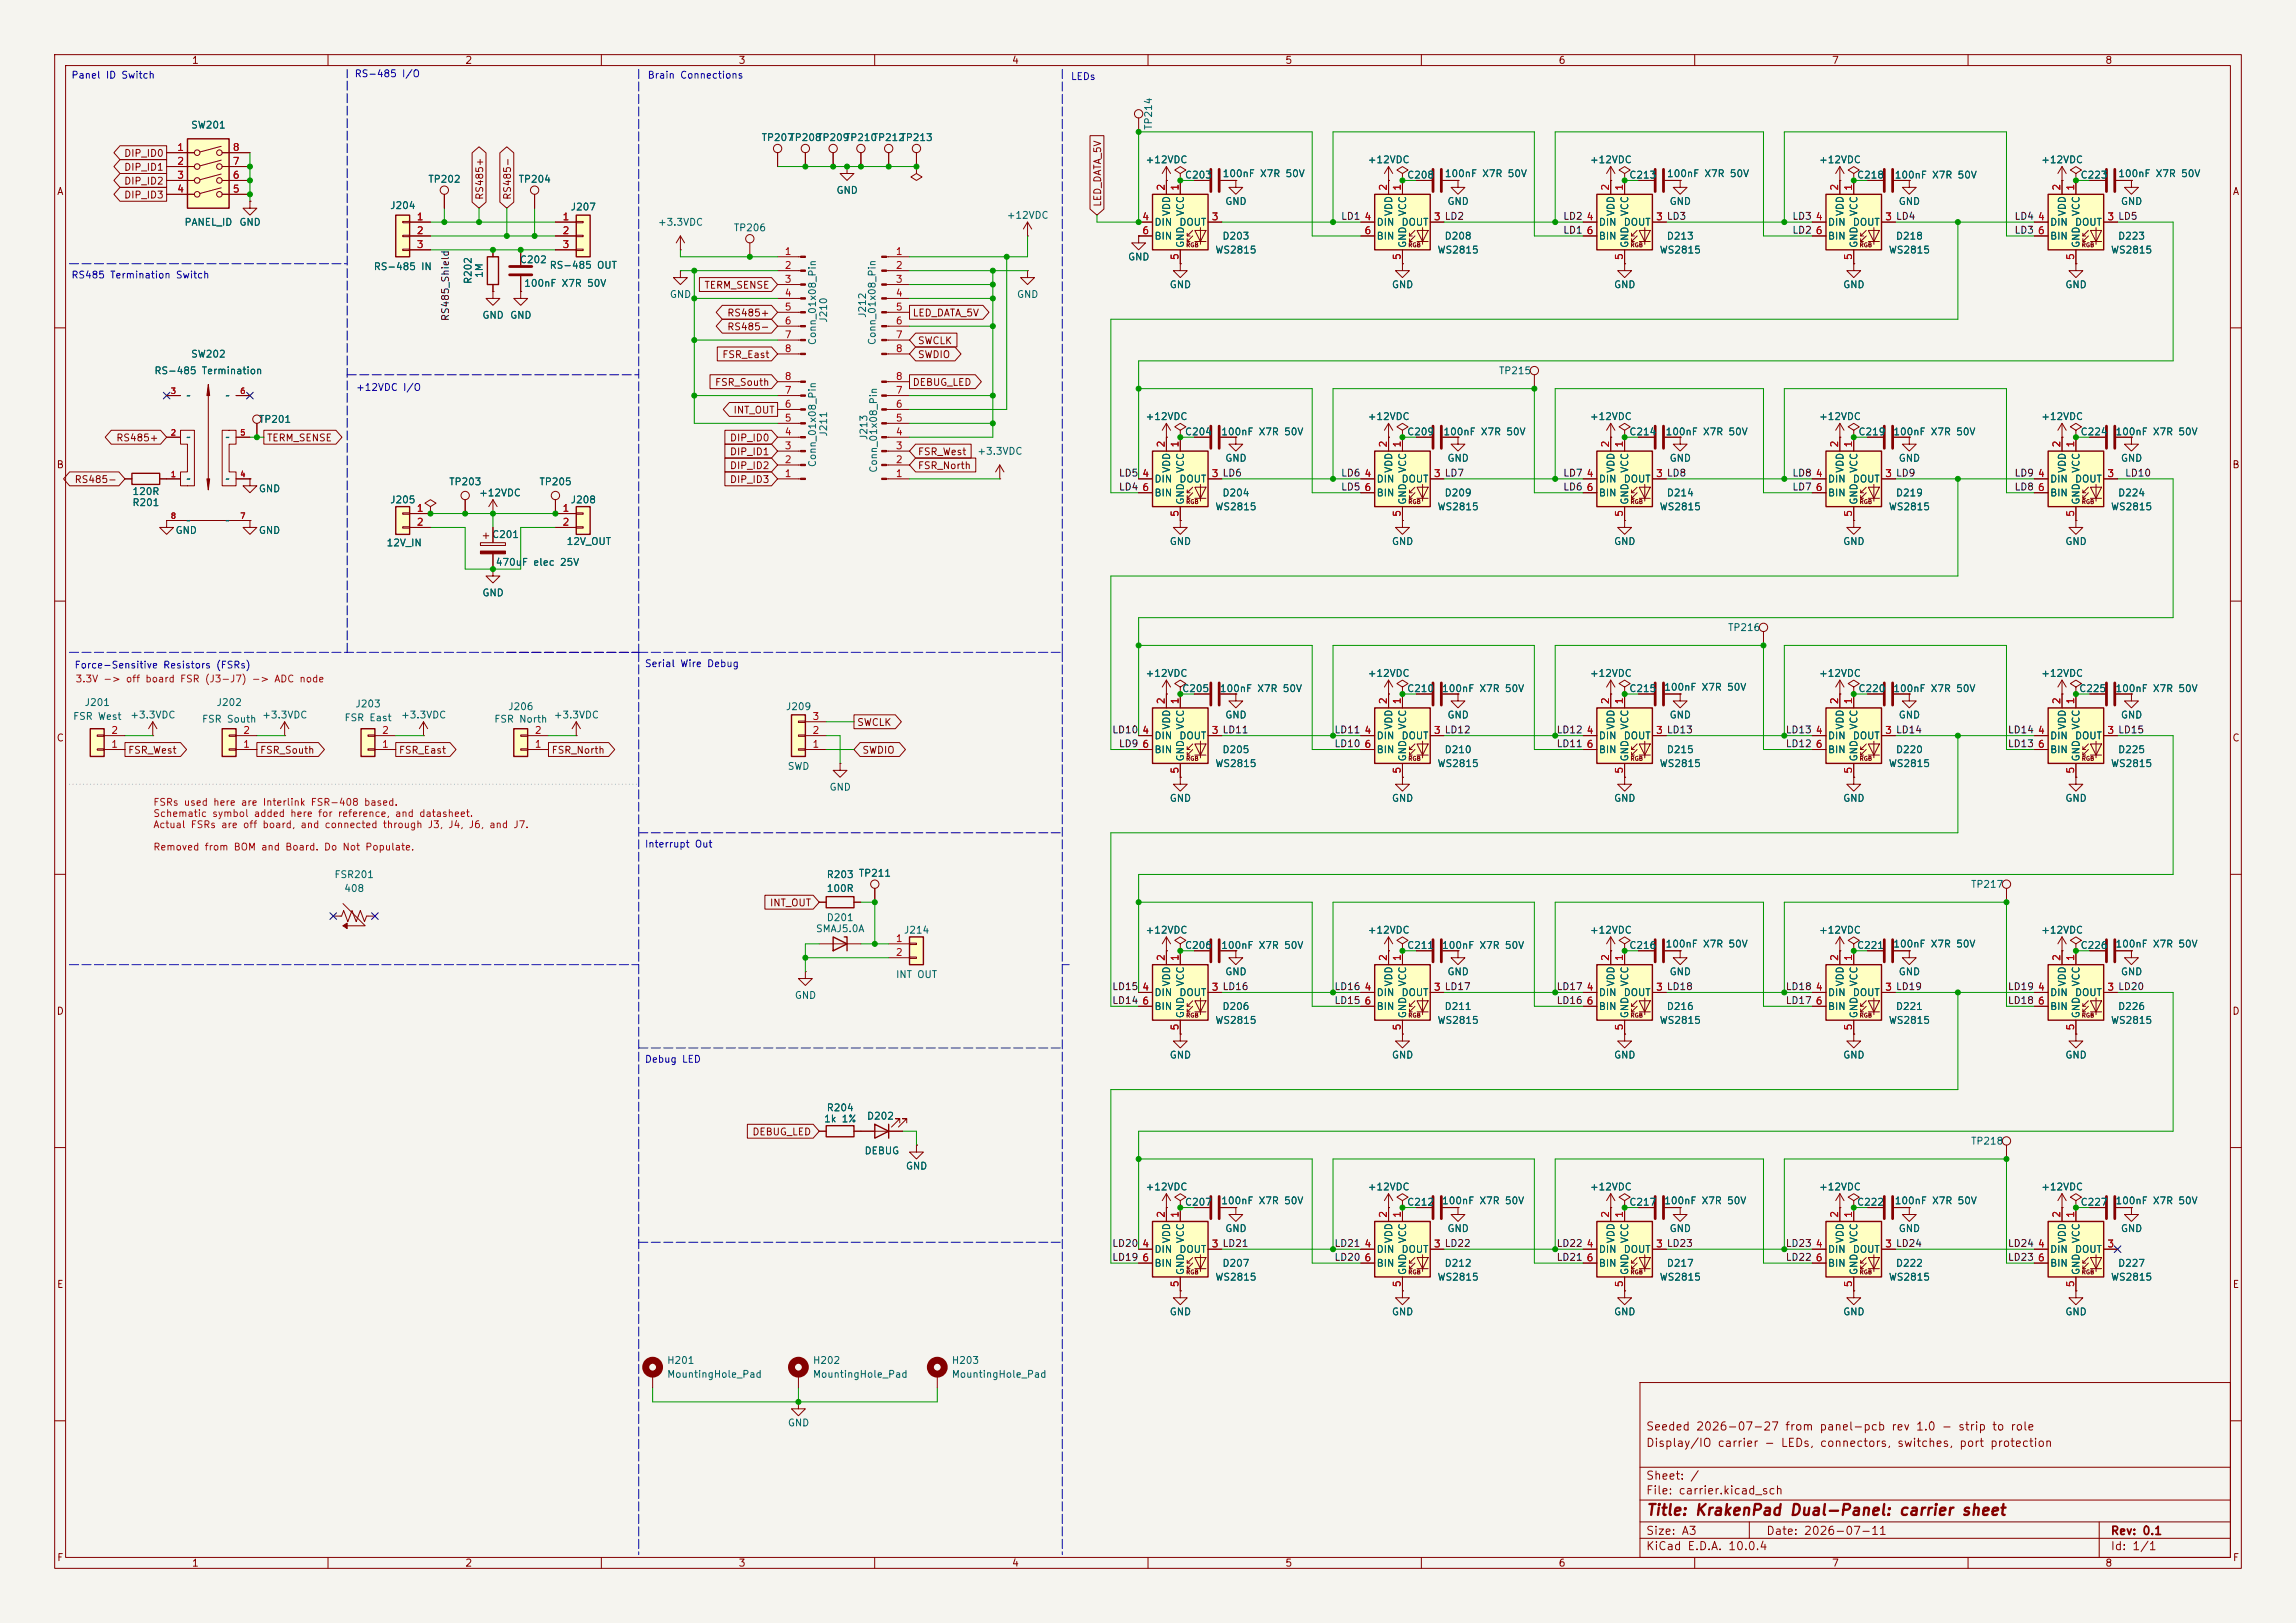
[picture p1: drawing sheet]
<svg xmlns="http://www.w3.org/2000/svg" width="420mm" height="297mm" viewBox="0 0 420 297" stroke-linecap="round" stroke-linejoin="round" font-family="sans-serif">
<defs><g id="words">
<text font-size="2" fill="#840000" x="301" y="277.8">Title: KrakenPad Dual-Panel: carrier sheet</text>
<g font-size="1.5" fill="#840000">
<text x="301" y="262.1">Seeded 2026-07-27 from panel-pcb rev 1.0 - strip to role</text>
<text x="301" y="265.1">Display/IO carrier - LEDs, connectors, switches, port protection</text>
<text x="301" y="273.8">File: carrier.kicad_sch</text>
<text x="301" y="271.1">Sheet: /</text>
<text x="301" y="281.2">Size: A3</text>
<text x="323" y="281.2">Date: 2026-07-11</text>
<text x="386" y="281.2">Rev: 0.1</text>
<text x="301" y="284">KiCad E.D.A. 10.0.4</text>
<text x="386" y="284">Id: 1/1</text>
</g>
<g font-size="1.3" fill="#840000">
<text x="35" y="12">1</text>
<text x="85" y="12">2</text>
<text x="135" y="12">3</text>
<text x="185" y="12">4</text>
<text x="235" y="12">5</text>
<text x="285" y="12">6</text>
<text x="335" y="12">7</text>
<text x="385" y="12">8</text>
<text x="22.6" y="29">DIP_ID0</text>
<text x="10.3" y="36">A</text>
<text x="22.6" y="31.5">DIP_ID1</text>
<text x="22.6" y="34.1">DIP_ID2</text>
<text x="408.3" y="36">A</text>
<text x="22.6" y="36.6">DIP_ID3</text>
<text x="88.7" y="36.7" transform="rotate(-90 88.7 36.7)">RS485+</text>
<text x="93.8" y="36.7" transform="rotate(-90 93.8 36.7)">RS485-</text>
<text x="201.7" y="37.9" transform="rotate(-90 201.7 37.9)">LED_DATA_5V</text>
<text x="128.8" y="53.1">TERM_SENSE</text>
<text x="132.9" y="58.2">RS485+</text>
<text x="166.8" y="58.2">LED_DATA_5V</text>
<text x="132" y="65.8">FSR_East</text>
<text x="132.9" y="60.8">RS485-</text>
<text x="167.8" y="63.3">SWCLK</text>
<text x="167.8" y="65.8">SWDIO</text>
<text x="130.7" y="70.9">FSR_South</text>
<text x="166.8" y="70.9">DEBUG_LED</text>
<text x="134.1" y="76">INT_OUT</text>
<text x="21.2" y="81.1">RS485+</text>
<text x="48.7" y="81.1">TERM_SENSE</text>
<text x="133.4" y="81.1">DIP_ID0</text>
<text x="133.4" y="83.6">DIP_ID1</text>
<text x="167.8" y="83.6">FSR_West</text>
<text x="10.3" y="86">B</text>
<text x="13.5" y="88.7">RS485-</text>
<text x="133.4" y="86.2">DIP_ID2</text>
<text x="133.4" y="88.7">DIP_ID3</text>
<text x="167.8" y="86.2">FSR_North</text>
<text x="408.2" y="86">B</text>
<text x="10.3" y="136">C</text>
<text x="156.7" y="133.1">SWCLK</text>
<text x="408.2" y="136">C</text>
<text x="23.3" y="138.2">FSR_West</text>
<text x="47.5" y="138.2">FSR_South</text>
<text x="72.9" y="138.2">FSR_East</text>
<text x="100.8" y="138.2">FSR_North</text>
<text x="157.6" y="138.2">SWDIO</text>
<text x="140.7" y="166.2">INT_OUT</text>
<text x="10.3" y="186">D</text>
<text x="408.2" y="186">D</text>
<text x="137.5" y="208.1">DEBUG_LED</text>
<text x="10.3" y="236">E</text>
<text x="408.3" y="236">E</text>
<text x="10.3" y="286">F</text>
<text x="35" y="287">1</text>
<text x="85" y="287">2</text>
<text x="135" y="287">3</text>
<text x="185" y="287">4</text>
<text x="235" y="287">5</text>
<text x="285" y="287">6</text>
<text x="335" y="287">7</text>
<text x="385" y="287">8</text>
<text x="408.3" y="286">F</text>
</g>
<g font-size="1.3" fill="#0000c2">
<text x="13" y="14.7">Panel ID Switch</text>
<text x="64.8" y="14.4">RS-485 I/O</text>
<text x="118.4" y="14.7">Brain Connections</text>
<text x="195.8" y="14.9">LEDs</text>
<text x="13" y="51.3">RS485 Termination Switch</text>
<text x="65" y="71.8">+12VDC I/O</text>
<text x="13.5" y="122.6">Force-Sensitive Resistors (FSRs)</text>
<text x="117.9" y="122.4">Serial Wire Debug</text>
<text x="117.9" y="155.4">Interrupt Out</text>
<text x="117.9" y="194.8">Debug LED</text>
</g>
<g font-size="1.3" fill="#006464">
<text x="34.9" y="23.8">SW201</text>
<text x="211" y="23.9" transform="rotate(-90 211 23.9)">TP214</text>
<text x="139.2" y="26.1">TP207</text>
<text x="144.3" y="26.1">TP208</text>
<text x="149.4" y="26.1">TP209</text>
<text x="154.4" y="26.1">TP210</text>
<text x="159.5" y="26.1">TP212</text>
<text x="164.6" y="26.1">TP213</text>
<text x="78.2" y="33.7">TP202</text>
<text x="94.8" y="33.7">TP204</text>
<text x="152.9" y="35.8">GND</text>
<text x="209.4" y="30.2">+12VDC</text>
<text x="216.7" y="33">C203</text>
<text x="223.5" y="32.7">100nF X7R 50V</text>
<text x="250.1" y="30.2">+12VDC</text>
<text x="257.3" y="33">C208</text>
<text x="264.2" y="32.7">100nF X7R 50V</text>
<text x="290.7" y="30.2">+12VDC</text>
<text x="297.9" y="33">C213</text>
<text x="304.8" y="32.7">100nF X7R 50V</text>
<text x="332.6" y="30.2">+12VDC</text>
<text x="339.6" y="33">C218</text>
<text x="346.5" y="33">100nF X7R 50V</text>
<text x="373.3" y="30.2">+12VDC</text>
<text x="380.5" y="33">C223</text>
<text x="387.4" y="32.7">100nF X7R 50V</text>
<text x="33.6" y="41.6">PANEL_ID</text>
<text x="43.7" y="41.6">GND</text>
<text x="71.3" y="38.6">J204</text>
<text x="104.3" y="38.8">J207</text>
<text x="120.2" y="41.6">+3.3VDC</text>
<text x="184" y="40.3">+12VDC</text>
<text x="211.1" y="41.6">DIN</text>
<text x="214.3" y="39.6" transform="rotate(-90 214.3 39.6)">VDD</text>
<text x="215.6" y="41.6">DOUT</text>
<text x="216.9" y="39.6" transform="rotate(-90 216.9 39.6)">VCC</text>
<text x="224" y="37.8">GND</text>
<text x="251.7" y="41.6">DIN</text>
<text x="255" y="39.6" transform="rotate(-90 255 39.6)">VDD</text>
<text x="256.3" y="41.6">DOUT</text>
<text x="257.5" y="39.6" transform="rotate(-90 257.5 39.6)">VCC</text>
<text x="264.7" y="37.8">GND</text>
<text x="292.4" y="41.6">DIN</text>
<text x="295.6" y="39.6" transform="rotate(-90 295.6 39.6)">VDD</text>
<text x="296.9" y="41.6">DOUT</text>
<text x="298.2" y="39.6" transform="rotate(-90 298.2 39.6)">VCC</text>
<text x="305.3" y="37.8">GND</text>
<text x="334.3" y="41.6">DIN</text>
<text x="337.5" y="39.6" transform="rotate(-90 337.5 39.6)">VDD</text>
<text x="338.8" y="41.6">DOUT</text>
<text x="340.1" y="39.6" transform="rotate(-90 340.1 39.6)">VCC</text>
<text x="347.2" y="37.8">GND</text>
<text x="374.9" y="41.6">DIN</text>
<text x="378.2" y="39.6" transform="rotate(-90 378.2 39.6)">VDD</text>
<text x="379.5" y="41.6">DOUT</text>
<text x="380.7" y="39.6" transform="rotate(-90 380.7 39.6)">VCC</text>
<text x="387.9" y="37.8">GND</text>
<text x="134.1" y="42.6">TP206</text>
<text x="206.2" y="48">GND</text>
<text x="211.1" y="44.2">BIN</text>
<text x="216.9" y="45.5" transform="rotate(-90 216.9 45.5)">GND</text>
<text x="222.2" y="46.7">WS2815</text>
<text x="223.5" y="44.2">D203</text>
<text x="251.7" y="44.2">BIN</text>
<text x="257.5" y="45.5" transform="rotate(-90 257.5 45.5)">GND</text>
<text x="262.8" y="46.7">WS2815</text>
<text x="264.1" y="44.2">D208</text>
<text x="292.4" y="44.2">BIN</text>
<text x="298.2" y="45.5" transform="rotate(-90 298.2 45.5)">GND</text>
<text x="303.5" y="46.7">WS2815</text>
<text x="304.8" y="44.2">D213</text>
<text x="334.3" y="44.2">BIN</text>
<text x="340.1" y="45.5" transform="rotate(-90 340.1 45.5)">GND</text>
<text x="345.4" y="46.7">WS2815</text>
<text x="346.7" y="44.2">D218</text>
<text x="374.9" y="44.2">BIN</text>
<text x="380.7" y="45.5" transform="rotate(-90 380.7 45.5)">GND</text>
<text x="386" y="46.7">WS2815</text>
<text x="387.3" y="44.2">D223</text>
<text x="68.3" y="49.7">RS-485 IN</text>
<text x="86.6" y="52.1" transform="rotate(-90 86.6 52.1)">R202</text>
<text x="88.6" y="51" transform="rotate(-90 88.6 51)">1M</text>
<text x="95" y="48.5">C202</text>
<text x="95.8" y="52.8">100nF X7R 50V</text>
<text x="100.4" y="49.5">RS-485 OUT</text>
<text x="213.9" y="53">GND</text>
<text x="254.5" y="53">GND</text>
<text x="295.1" y="53">GND</text>
<text x="337.1" y="53">GND</text>
<text x="377.7" y="53">GND</text>
<text x="88.1" y="58.6">GND</text>
<text x="93.2" y="58.6">GND</text>
<text x="122.4" y="54.8">GND</text>
<text x="151.6" y="59.2" transform="rotate(-90 151.6 59.2)">J210</text>
<text x="158.7" y="58.3" transform="rotate(-90 158.7 58.3)">J212</text>
<text x="185.9" y="54.8">GND</text>
<text x="34.9" y="65.7">SW202</text>
<text x="149.6" y="63.3" transform="rotate(-90 149.6 63.3)">Conn_01x08_Pin</text>
<text x="160.5" y="63.2" transform="rotate(-90 160.5 63.2)">Conn_01x08_Pin</text>
<text x="28.1" y="68.8">RS-485 Termination</text>
<text x="274.1" y="68.8">TP215</text>
<text x="47.3" y="77.7">TP201</text>
<text x="209.4" y="77.2">+12VDC</text>
<text x="250.1" y="77.2">+12VDC</text>
<text x="290.7" y="77.2">+12VDC</text>
<text x="332.6" y="77.2">+12VDC</text>
<text x="373.3" y="77.2">+12VDC</text>
<text x="151.6" y="80" transform="rotate(-90 151.6 80)">J211</text>
<text x="159" y="80.6" transform="rotate(-90 159 80.6)">J213</text>
<text x="178.7" y="83.5">+3.3VDC</text>
<text x="216.7" y="80">C204</text>
<text x="223.3" y="80">100nF X7R 50V</text>
<text x="257.3" y="80">C209</text>
<text x="263.9" y="80">100nF X7R 50V</text>
<text x="297.9" y="80">C214</text>
<text x="304.6" y="80">100nF X7R 50V</text>
<text x="339.8" y="80">C219</text>
<text x="346.2" y="80">100nF X7R 50V</text>
<text x="380.5" y="80">C224</text>
<text x="386.9" y="80">100nF X7R 50V</text>
<text x="82.1" y="89.1">TP203</text>
<text x="98.6" y="89.1">TP205</text>
<text x="149.6" y="85.6" transform="rotate(-90 149.6 85.6)">Conn_01x08_Pin</text>
<text x="160.7" y="86.6" transform="rotate(-90 160.7 86.6)">Conn_01x08_Pin</text>
<text x="211.1" y="88.6">DIN</text>
<text x="214.3" y="86.6" transform="rotate(-90 214.3 86.6)">VDD</text>
<text x="215.6" y="88.6">DOUT</text>
<text x="216.9" y="86.6" transform="rotate(-90 216.9 86.6)">VCC</text>
<text x="224" y="84.8">GND</text>
<text x="251.7" y="88.6">DIN</text>
<text x="255" y="86.6" transform="rotate(-90 255 86.6)">VDD</text>
<text x="256.3" y="88.6">DOUT</text>
<text x="257.5" y="86.6" transform="rotate(-90 257.5 86.6)">VCC</text>
<text x="264.7" y="84.8">GND</text>
<text x="292.4" y="88.6">DIN</text>
<text x="295.6" y="86.6" transform="rotate(-90 295.6 86.6)">VDD</text>
<text x="296.9" y="88.6">DOUT</text>
<text x="298.2" y="86.6" transform="rotate(-90 298.2 86.6)">VCC</text>
<text x="305.3" y="84.8">GND</text>
<text x="334.3" y="88.6">DIN</text>
<text x="337.5" y="86.6" transform="rotate(-90 337.5 86.6)">VDD</text>
<text x="338.8" y="88.6">DOUT</text>
<text x="340.1" y="86.6" transform="rotate(-90 340.1 86.6)">VCC</text>
<text x="347.2" y="84.8">GND</text>
<text x="374.9" y="88.6">DIN</text>
<text x="378.2" y="86.6" transform="rotate(-90 378.2 86.6)">VDD</text>
<text x="379.5" y="88.6">DOUT</text>
<text x="380.7" y="86.6" transform="rotate(-90 380.7 86.6)">VCC</text>
<text x="387.9" y="84.8">GND</text>
<text x="24.1" y="92.9">R201</text>
<text x="24.1" y="90.9">120R</text>
<text x="47.2" y="90.4">GND</text>
<text x="71.3" y="92.4">J205</text>
<text x="87.5" y="91.1">+12VDC</text>
<text x="104.3" y="92.4">J208</text>
<text x="211.1" y="91.1">BIN</text>
<text x="216.9" y="92.5" transform="rotate(-90 216.9 92.5)">GND</text>
<text x="222.2" y="93.7">WS2815</text>
<text x="223.5" y="91.1">D204</text>
<text x="251.7" y="91.1">BIN</text>
<text x="257.5" y="92.5" transform="rotate(-90 257.5 92.5)">GND</text>
<text x="262.8" y="93.7">WS2815</text>
<text x="264.1" y="91.1">D209</text>
<text x="292.4" y="91.1">BIN</text>
<text x="298.2" y="92.5" transform="rotate(-90 298.2 92.5)">GND</text>
<text x="303.5" y="93.7">WS2815</text>
<text x="304.8" y="91.1">D214</text>
<text x="334.3" y="91.1">BIN</text>
<text x="340.1" y="92.5" transform="rotate(-90 340.1 92.5)">GND</text>
<text x="345.4" y="93.7">WS2815</text>
<text x="346.7" y="91.1">D219</text>
<text x="374.9" y="91.1">BIN</text>
<text x="380.7" y="92.5" transform="rotate(-90 380.7 92.5)">GND</text>
<text x="386" y="93.7">WS2815</text>
<text x="387.3" y="91.1">D224</text>
<text x="32" y="98">GND</text>
<text x="47.2" y="98">GND</text>
<text x="70.6" y="100.3">12V_IN</text>
<text x="89.9" y="98.8">C201</text>
<text x="103.5" y="100">12V_OUT</text>
<text x="213.9" y="100">GND</text>
<text x="254.5" y="100">GND</text>
<text x="295.1" y="100">GND</text>
<text x="337.1" y="100">GND</text>
<text x="377.7" y="100">GND</text>
<text x="90.6" y="103.8">470uF elec 25V</text>
<text x="88.1" y="109.4">GND</text>
<text x="316" y="115.8">TP216</text>
<text x="209.4" y="124.2">+12VDC</text>
<text x="250.1" y="124.2">+12VDC</text>
<text x="290.7" y="124.2">+12VDC</text>
<text x="332.6" y="124.2">+12VDC</text>
<text x="373.3" y="124.2">+12VDC</text>
<text x="15.4" y="129.5">J201</text>
<text x="23.7" y="131.8">+3.3VDC</text>
<text x="39.5" y="129.5">J202</text>
<text x="47.9" y="131.8">+3.3VDC</text>
<text x="64.9" y="129.7">J203</text>
<text x="73.3" y="131.8">+3.3VDC</text>
<text x="92.9" y="130.3">J206</text>
<text x="101.2" y="131.8">+3.3VDC</text>
<text x="143.7" y="130.3">J209</text>
<text x="216.1" y="127">C205</text>
<text x="223" y="127">100nF X7R 50V</text>
<text x="224" y="131.8">GND</text>
<text x="257.3" y="127">C210</text>
<text x="263.7" y="127">100nF X7R 50V</text>
<text x="264.7" y="131.8">GND</text>
<text x="297.9" y="127">C215</text>
<text x="304.3" y="126.7">100nF X7R 50V</text>
<text x="305.3" y="131.8">GND</text>
<text x="339.8" y="127">C220</text>
<text x="346.2" y="127">100nF X7R 50V</text>
<text x="347.2" y="131.8">GND</text>
<text x="380.2" y="127">C225</text>
<text x="386.9" y="127">100nF X7R 50V</text>
<text x="387.9" y="131.8">GND</text>
<text x="13.3" y="132">FSR West</text>
<text x="36.8" y="132.5">FSR South</text>
<text x="62.9" y="132.3">FSR East</text>
<text x="90.3" y="132.5">FSR North</text>
<text x="211.1" y="135.6">DIN</text>
<text x="214.3" y="133.6" transform="rotate(-90 214.3 133.6)">VDD</text>
<text x="215.6" y="135.6">DOUT</text>
<text x="216.9" y="133.6" transform="rotate(-90 216.9 133.6)">VCC</text>
<text x="251.7" y="135.6">DIN</text>
<text x="255" y="133.6" transform="rotate(-90 255 133.6)">VDD</text>
<text x="256.3" y="135.6">DOUT</text>
<text x="257.5" y="133.6" transform="rotate(-90 257.5 133.6)">VCC</text>
<text x="292.4" y="135.6">DIN</text>
<text x="295.6" y="133.6" transform="rotate(-90 295.6 133.6)">VDD</text>
<text x="296.9" y="135.6">DOUT</text>
<text x="298.2" y="133.6" transform="rotate(-90 298.2 133.6)">VCC</text>
<text x="334.3" y="135.6">DIN</text>
<text x="337.5" y="133.6" transform="rotate(-90 337.5 133.6)">VDD</text>
<text x="338.8" y="135.6">DOUT</text>
<text x="340.1" y="133.6" transform="rotate(-90 340.1 133.6)">VCC</text>
<text x="374.9" y="135.6">DIN</text>
<text x="378.2" y="133.6" transform="rotate(-90 378.2 133.6)">VDD</text>
<text x="379.5" y="135.6">DOUT</text>
<text x="380.7" y="133.6" transform="rotate(-90 380.7 133.6)">VCC</text>
<text x="144" y="141.2">SWD</text>
<text x="211.1" y="138.1">BIN</text>
<text x="216.9" y="139.4" transform="rotate(-90 216.9 139.4)">GND</text>
<text x="222.2" y="140.7">WS2815</text>
<text x="223.5" y="138.1">D205</text>
<text x="251.7" y="138.1">BIN</text>
<text x="257.5" y="139.4" transform="rotate(-90 257.5 139.4)">GND</text>
<text x="262.8" y="140.7">WS2815</text>
<text x="264.1" y="138.1">D210</text>
<text x="292.4" y="138.1">BIN</text>
<text x="298.2" y="139.4" transform="rotate(-90 298.2 139.4)">GND</text>
<text x="303.5" y="140.7">WS2815</text>
<text x="304.8" y="138.1">D215</text>
<text x="334.3" y="138.1">BIN</text>
<text x="340.1" y="139.4" transform="rotate(-90 340.1 139.4)">GND</text>
<text x="345.4" y="140.7">WS2815</text>
<text x="346.7" y="138.1">D220</text>
<text x="374.9" y="138.1">BIN</text>
<text x="380.7" y="139.4" transform="rotate(-90 380.7 139.4)">GND</text>
<text x="386" y="140.7">WS2815</text>
<text x="387.3" y="138.1">D225</text>
<text x="151.6" y="145">GND</text>
<text x="213.9" y="147">GND</text>
<text x="254.5" y="147">GND</text>
<text x="295.1" y="147">GND</text>
<text x="337.1" y="147">GND</text>
<text x="377.7" y="147">GND</text>
<text x="61.1" y="161">FSR201</text>
<text x="151.1" y="161">R203 TP211</text>
<text x="62.9" y="163.5">408</text>
<text x="151.1" y="163.5">100R</text>
<text x="360.4" y="162.8">TP217</text>
<text x="149.2" y="170.9">SMAJ5.0A</text>
<text x="151.1" y="168.9">D201</text>
<text x="165.2" y="171.2">J214</text>
<text x="209.4" y="171.2">+12VDC</text>
<text x="216.7" y="173.9">C206</text>
<text x="223.3" y="173.9">100nF X7R 50V</text>
<text x="250.1" y="171.2">+12VDC</text>
<text x="257.3" y="173.9">C211</text>
<text x="263.7" y="173.9">100nF X7R 50V</text>
<text x="290.7" y="171.2">+12VDC</text>
<text x="297.9" y="173.9">C216</text>
<text x="304.6" y="173.7">100nF X7R 50V</text>
<text x="332.6" y="171.2">+12VDC</text>
<text x="339.6" y="173.9">C221</text>
<text x="346.2" y="173.7">100nF X7R 50V</text>
<text x="373.3" y="171.2">+12VDC</text>
<text x="380.5" y="173.9">C226</text>
<text x="386.9" y="173.7">100nF X7R 50V</text>
<text x="163.8" y="179.3">INT OUT</text>
<text x="224" y="178.8">GND</text>
<text x="264.7" y="178.8">GND</text>
<text x="305.3" y="178.8">GND</text>
<text x="347.2" y="178.8">GND</text>
<text x="387.9" y="178.8">GND</text>
<text x="145.3" y="183.1">GND</text>
<text x="211.1" y="182.6">DIN</text>
<text x="211.1" y="185.1">BIN</text>
<text x="214.3" y="180.6" transform="rotate(-90 214.3 180.6)">VDD</text>
<text x="215.6" y="182.6">DOUT</text>
<text x="216.9" y="180.6" transform="rotate(-90 216.9 180.6)">VCC</text>
<text x="223.5" y="185.1">D206</text>
<text x="251.7" y="182.6">DIN</text>
<text x="251.7" y="185.1">BIN</text>
<text x="255" y="180.6" transform="rotate(-90 255 180.6)">VDD</text>
<text x="256.3" y="182.6">DOUT</text>
<text x="257.5" y="180.6" transform="rotate(-90 257.5 180.6)">VCC</text>
<text x="264.1" y="185.1">D211</text>
<text x="292.4" y="182.6">DIN</text>
<text x="292.4" y="185.1">BIN</text>
<text x="295.6" y="180.6" transform="rotate(-90 295.6 180.6)">VDD</text>
<text x="296.9" y="182.6">DOUT</text>
<text x="298.2" y="180.6" transform="rotate(-90 298.2 180.6)">VCC</text>
<text x="304.8" y="185.1">D216</text>
<text x="334.3" y="182.6">DIN</text>
<text x="334.3" y="185.1">BIN</text>
<text x="337.5" y="180.6" transform="rotate(-90 337.5 180.6)">VDD</text>
<text x="338.8" y="182.6">DOUT</text>
<text x="340.1" y="180.6" transform="rotate(-90 340.1 180.6)">VCC</text>
<text x="346.7" y="185.1">D221</text>
<text x="374.9" y="182.6">DIN</text>
<text x="374.9" y="185.1">BIN</text>
<text x="378.2" y="180.6" transform="rotate(-90 378.2 180.6)">VDD</text>
<text x="379.5" y="182.6">DOUT</text>
<text x="380.7" y="180.6" transform="rotate(-90 380.7 180.6)">VCC</text>
<text x="387.3" y="185.1">D226</text>
<text x="216.9" y="186.4" transform="rotate(-90 216.9 186.4)">GND</text>
<text x="222.2" y="187.7">WS2815</text>
<text x="257.5" y="186.4" transform="rotate(-90 257.5 186.4)">GND</text>
<text x="262.8" y="187.7">WS2815</text>
<text x="298.2" y="186.4" transform="rotate(-90 298.2 186.4)">GND</text>
<text x="303.5" y="187.7">WS2815</text>
<text x="340.1" y="186.4" transform="rotate(-90 340.1 186.4)">GND</text>
<text x="345.4" y="187.7">WS2815</text>
<text x="380.7" y="186.4" transform="rotate(-90 380.7 186.4)">GND</text>
<text x="386" y="187.7">WS2815</text>
<text x="213.9" y="194">GND</text>
<text x="254.5" y="194">GND</text>
<text x="295.1" y="194">GND</text>
<text x="337.1" y="194">GND</text>
<text x="377.7" y="194">GND</text>
<text x="151.1" y="203.7">R204</text>
<text x="150.6" y="205.7">1k 1%</text>
<text x="158.5" y="205.2">D202</text>
<text x="360.4" y="209.8">TP218</text>
<text x="158" y="211.5">DEBUG</text>
<text x="165.6" y="214.3">GND</text>
<text x="209.4" y="218.1">+12VDC</text>
<text x="216.7" y="220.9">C207</text>
<text x="223.3" y="220.7">100nF X7R 50V</text>
<text x="250.1" y="218.1">+12VDC</text>
<text x="257.3" y="220.9">C212</text>
<text x="263.7" y="220.7">100nF X7R 50V</text>
<text x="290.7" y="218.1">+12VDC</text>
<text x="297.9" y="220.9">C217</text>
<text x="304.3" y="220.7">100nF X7R 50V</text>
<text x="332.6" y="218.1">+12VDC</text>
<text x="339.6" y="220.9">C222</text>
<text x="346.5" y="220.7">100nF X7R 50V</text>
<text x="373.3" y="218.1">+12VDC</text>
<text x="380.5" y="220.9">C227</text>
<text x="386.9" y="220.7">100nF X7R 50V</text>
<text x="214.3" y="227.6" transform="rotate(-90 214.3 227.6)">VDD</text>
<text x="216.9" y="227.6" transform="rotate(-90 216.9 227.6)">VCC</text>
<text x="224" y="225.8">GND</text>
<text x="255" y="227.6" transform="rotate(-90 255 227.6)">VDD</text>
<text x="257.5" y="227.6" transform="rotate(-90 257.5 227.6)">VCC</text>
<text x="264.7" y="225.8">GND</text>
<text x="295.6" y="227.6" transform="rotate(-90 295.6 227.6)">VDD</text>
<text x="298.2" y="227.6" transform="rotate(-90 298.2 227.6)">VCC</text>
<text x="305.3" y="225.8">GND</text>
<text x="337.5" y="227.6" transform="rotate(-90 337.5 227.6)">VDD</text>
<text x="340.1" y="227.6" transform="rotate(-90 340.1 227.6)">VCC</text>
<text x="347.2" y="225.8">GND</text>
<text x="378.2" y="227.6" transform="rotate(-90 378.2 227.6)">VDD</text>
<text x="380.7" y="227.6" transform="rotate(-90 380.7 227.6)">VCC</text>
<text x="387.9" y="225.8">GND</text>
<text x="211.1" y="229.6">DIN</text>
<text x="211.1" y="232.1">BIN</text>
<text x="215.6" y="229.6">DOUT</text>
<text x="216.9" y="233.4" transform="rotate(-90 216.9 233.4)">GND</text>
<text x="223.5" y="232.1">D207</text>
<text x="251.7" y="229.6">DIN</text>
<text x="251.7" y="232.1">BIN</text>
<text x="256.3" y="229.6">DOUT</text>
<text x="257.5" y="233.4" transform="rotate(-90 257.5 233.4)">GND</text>
<text x="264.1" y="232.1">D212</text>
<text x="292.4" y="229.6">DIN</text>
<text x="292.4" y="232.1">BIN</text>
<text x="296.9" y="229.6">DOUT</text>
<text x="298.2" y="233.4" transform="rotate(-90 298.2 233.4)">GND</text>
<text x="304.8" y="232.1">D217</text>
<text x="334.3" y="229.6">DIN</text>
<text x="334.3" y="232.1">BIN</text>
<text x="338.8" y="229.6">DOUT</text>
<text x="340.1" y="233.4" transform="rotate(-90 340.1 233.4)">GND</text>
<text x="346.7" y="232.1">D222</text>
<text x="374.9" y="229.6">DIN</text>
<text x="374.9" y="232.1">BIN</text>
<text x="379.5" y="229.6">DOUT</text>
<text x="380.7" y="233.4" transform="rotate(-90 380.7 233.4)">GND</text>
<text x="387.3" y="232.1">D227</text>
<text x="222.2" y="234.7">WS2815</text>
<text x="262.8" y="234.7">WS2815</text>
<text x="303.5" y="234.7">WS2815</text>
<text x="345.4" y="234.7">WS2815</text>
<text x="386" y="234.7">WS2815</text>
<text x="213.9" y="241">GND</text>
<text x="254.5" y="241">GND</text>
<text x="295.1" y="241">GND</text>
<text x="337.1" y="241">GND</text>
<text x="377.7" y="241">GND</text>
<text x="121.9" y="249.9">H201</text>
<text x="148.6" y="249.9">H202</text>
<text x="174" y="249.9">H203</text>
<text x="121.9" y="252.4">MountingHole_Pad</text>
<text x="148.6" y="252.4">MountingHole_Pad</text>
<text x="174" y="252.4">MountingHole_Pad</text>
<text x="144" y="261.3">GND</text>
</g>
<g font-size="1.3" fill="#a90000">
<text x="32.3" y="27.9">1</text>
<text x="42.5" y="27.9">8</text>
<text x="32.3" y="30.5">2</text>
<text x="32.3" y="33">3</text>
<text x="32.3" y="35.5">4</text>
<text x="42.5" y="35.5">5</text>
<text x="42.5" y="33">6</text>
<text x="42.5" y="30.5">7</text>
<text x="213.3" y="35" transform="rotate(-90 213.3 35)">2</text>
<text x="215.9" y="35" transform="rotate(-90 215.9 35)">1</text>
<text x="254" y="35" transform="rotate(-90 254 35)">2</text>
<text x="256.5" y="35" transform="rotate(-90 256.5 35)">1</text>
<text x="294.6" y="35" transform="rotate(-90 294.6 35)">2</text>
<text x="297.2" y="35" transform="rotate(-90 297.2 35)">1</text>
<text x="336.5" y="35" transform="rotate(-90 336.5 35)">2</text>
<text x="339.1" y="35" transform="rotate(-90 339.1 35)">1</text>
<text x="377.2" y="35" transform="rotate(-90 377.2 35)">2</text>
<text x="379.7" y="35" transform="rotate(-90 379.7 35)">1</text>
<text x="76.1" y="40.6">1</text>
<text x="102.8" y="40.6">1</text>
<text x="208.8" y="40.6">4</text>
<text x="221.5" y="40.6">3</text>
<text x="249.5" y="40.6">4</text>
<text x="262.2" y="40.6">3 LD2</text>
<text x="262.2" y="40.6">3</text>
<text x="290.1" y="40.6">4</text>
<text x="302.8" y="40.6">3 LD3</text>
<text x="302.8" y="40.6">3</text>
<text x="332" y="40.6">4</text>
<text x="344.7" y="40.6">3 LD4</text>
<text x="344.7" y="40.6">3</text>
<text x="372.7" y="40.6">4</text>
<text x="385.4" y="40.6">3 LD5</text>
<text x="385.4" y="40.6">3</text>
<text x="76.1" y="43.2">2</text>
<text x="76.1" y="45.7">3</text>
<text x="102.8" y="43.2">2</text>
<text x="102.8" y="45.7">3</text>
<text x="143.4" y="47">1</text>
<text x="163.8" y="47">1</text>
<text x="208.8" y="43.2">6</text>
<text x="215.9" y="47.7" transform="rotate(-90 215.9 47.7)">5</text>
<text x="249.5" y="43.2">6</text>
<text x="256.5" y="47.7" transform="rotate(-90 256.5 47.7)">5</text>
<text x="290.1" y="43.2">6</text>
<text x="297.2" y="47.7" transform="rotate(-90 297.2 47.7)">5</text>
<text x="332" y="43.2">6</text>
<text x="339.1" y="47.7" transform="rotate(-90 339.1 47.7)">5</text>
<text x="372.7" y="43.2">6</text>
<text x="379.7" y="47.7" transform="rotate(-90 379.7 47.7)">5</text>
<text x="143.4" y="49.5">2</text>
<text x="143.4" y="52">3</text>
<text x="163.8" y="49.5">2</text>
<text x="163.8" y="52">3</text>
<text x="143.4" y="54.6">4</text>
<text x="143.4" y="57.1">5</text>
<text x="143.4" y="59.7">6</text>
<text x="163.8" y="54.6">4</text>
<text x="163.8" y="57.1">5</text>
<text x="163.8" y="59.7">6</text>
<text x="143.4" y="62.2">7</text>
<text x="143.4" y="64.7">8</text>
<text x="163.8" y="62.2">7</text>
<text x="163.8" y="64.7">8</text>
<text x="143.4" y="69.8">8</text>
<text x="163.8" y="69.8">8</text>
<text x="143.4" y="77.4">5</text>
<text x="143.4" y="74.9">6</text>
<text x="143.4" y="72.4">7</text>
<text x="163.8" y="77.4">5</text>
<text x="163.8" y="74.9">6</text>
<text x="163.8" y="72.4">7</text>
<text x="143.4" y="82.5">3</text>
<text x="143.4" y="80">4</text>
<text x="163.8" y="82.5">3</text>
<text x="163.8" y="80">4</text>
<text x="213.3" y="82" transform="rotate(-90 213.3 82)">2</text>
<text x="215.9" y="82" transform="rotate(-90 215.9 82)">1</text>
<text x="254" y="82" transform="rotate(-90 254 82)">2</text>
<text x="256.5" y="82" transform="rotate(-90 256.5 82)">1</text>
<text x="294.6" y="82" transform="rotate(-90 294.6 82)">2</text>
<text x="297.2" y="82" transform="rotate(-90 297.2 82)">1</text>
<text x="336.5" y="82" transform="rotate(-90 336.5 82)">2</text>
<text x="339.1" y="82" transform="rotate(-90 339.1 82)">1</text>
<text x="377.2" y="82" transform="rotate(-90 377.2 82)">2</text>
<text x="379.7" y="82" transform="rotate(-90 379.7 82)">1</text>
<text x="143.4" y="87.6">1</text>
<text x="143.4" y="85.1">2</text>
<text x="163.8" y="87.6">1</text>
<text x="163.8" y="85.1">2</text>
<text x="208.8" y="87.6">4</text>
<text x="221.5" y="87.6">3 LD6</text>
<text x="221.5" y="87.6">3</text>
<text x="249.5" y="87.6">4</text>
<text x="262.2" y="87.6">3 LD7</text>
<text x="262.2" y="87.6">3</text>
<text x="290.1" y="87.6">4</text>
<text x="302.8" y="87.6">3 LD8</text>
<text x="302.8" y="87.6">3</text>
<text x="332" y="87.6">4</text>
<text x="344.7" y="87.6">3 LD9</text>
<text x="344.7" y="87.6">3</text>
<text x="372.7" y="87.6">4</text>
<text x="385.4" y="87.6">3</text>
<text x="76.1" y="94">1</text>
<text x="102.8" y="94">1</text>
<text x="208.8" y="90.1">6</text>
<text x="215.9" y="94.7" transform="rotate(-90 215.9 94.7)">5</text>
<text x="249.5" y="90.1">6</text>
<text x="256.5" y="94.7" transform="rotate(-90 256.5 94.7)">5</text>
<text x="290.1" y="90.1">6</text>
<text x="297.2" y="94.7" transform="rotate(-90 297.2 94.7)">5</text>
<text x="332" y="90.1">6</text>
<text x="339.1" y="94.7" transform="rotate(-90 339.1 94.7)">5</text>
<text x="372.7" y="90.1">6</text>
<text x="379.7" y="94.7" transform="rotate(-90 379.7 94.7)">5</text>
<text x="76.1" y="96.5">2</text>
<text x="102.8" y="96.5">2</text>
<text x="213.3" y="129" transform="rotate(-90 213.3 129)">2</text>
<text x="215.9" y="129" transform="rotate(-90 215.9 129)">1</text>
<text x="254" y="129" transform="rotate(-90 254 129)">2</text>
<text x="256.5" y="129" transform="rotate(-90 256.5 129)">1</text>
<text x="294.6" y="129" transform="rotate(-90 294.6 129)">2</text>
<text x="297.2" y="129" transform="rotate(-90 297.2 129)">1</text>
<text x="336.5" y="129" transform="rotate(-90 336.5 129)">2</text>
<text x="339.1" y="129" transform="rotate(-90 339.1 129)">1</text>
<text x="377.2" y="129" transform="rotate(-90 377.2 129)">2</text>
<text x="379.7" y="129" transform="rotate(-90 379.7 129)">1</text>
<text x="20.2" y="137.1">1</text>
<text x="20.2" y="134.6">2</text>
<text x="44.4" y="137.1">1</text>
<text x="44.4" y="134.6">2</text>
<text x="69.8" y="137.1">1</text>
<text x="69.8" y="134.6">2</text>
<text x="97.7" y="137.1">1</text>
<text x="97.7" y="134.6">2</text>
<text x="148.5" y="137.1">1</text>
<text x="148.5" y="134.6">2</text>
<text x="148.5" y="132.1">3</text>
<text x="208.8" y="134.6">4</text>
<text x="208.8" y="137.1">6</text>
<text x="221.5" y="134.6">3 LD11</text>
<text x="221.5" y="134.6">3</text>
<text x="249.5" y="134.6">4</text>
<text x="249.5" y="137.1">6</text>
<text x="262.2" y="134.6">3 LD12</text>
<text x="262.2" y="134.6">3</text>
<text x="290.1" y="134.6">4</text>
<text x="290.1" y="137.1">6</text>
<text x="302.8" y="134.6">3 LD13</text>
<text x="302.8" y="134.6">3</text>
<text x="332" y="134.6">4</text>
<text x="332" y="137.1">6</text>
<text x="344.7" y="134.6">3 LD14</text>
<text x="344.7" y="134.6">3</text>
<text x="372.7" y="134.6">4</text>
<text x="372.7" y="137.1">6</text>
<text x="385.4" y="134.6">3 LD15</text>
<text x="385.4" y="134.6">3</text>
<text x="215.9" y="141.7" transform="rotate(-90 215.9 141.7)">5</text>
<text x="256.5" y="141.7" transform="rotate(-90 256.5 141.7)">5</text>
<text x="297.2" y="141.7" transform="rotate(-90 297.2 141.7)">5</text>
<text x="339.1" y="141.7" transform="rotate(-90 339.1 141.7)">5</text>
<text x="379.7" y="141.7" transform="rotate(-90 379.7 141.7)">5</text>
<text x="163.8" y="172.7">1</text>
<text x="163.8" y="175.2">2</text>
<text x="213.3" y="176" transform="rotate(-90 213.3 176)">2</text>
<text x="215.9" y="176" transform="rotate(-90 215.9 176)">1</text>
<text x="254" y="176" transform="rotate(-90 254 176)">2</text>
<text x="256.5" y="176" transform="rotate(-90 256.5 176)">1</text>
<text x="294.6" y="176" transform="rotate(-90 294.6 176)">2</text>
<text x="297.2" y="176" transform="rotate(-90 297.2 176)">1</text>
<text x="336.5" y="176" transform="rotate(-90 336.5 176)">2</text>
<text x="339.1" y="176" transform="rotate(-90 339.1 176)">1</text>
<text x="377.2" y="176" transform="rotate(-90 377.2 176)">2</text>
<text x="379.7" y="176" transform="rotate(-90 379.7 176)">1</text>
<text x="208.8" y="181.6">4</text>
<text x="208.8" y="184.1">6</text>
<text x="221.5" y="181.6">3 LD16</text>
<text x="221.5" y="181.6">3</text>
<text x="249.5" y="181.6">4</text>
<text x="249.5" y="184.1">6</text>
<text x="262.2" y="181.6">3 LD17</text>
<text x="262.2" y="181.6">3</text>
<text x="290.1" y="181.6">4</text>
<text x="290.1" y="184.1">6</text>
<text x="302.8" y="181.6">3 LD18</text>
<text x="302.8" y="181.6">3</text>
<text x="332" y="181.6">4</text>
<text x="332" y="184.1">6</text>
<text x="344.7" y="181.6">3 LD19</text>
<text x="344.7" y="181.6">3</text>
<text x="372.7" y="181.6">4</text>
<text x="372.7" y="184.1">6</text>
<text x="385.4" y="181.6">3 LD20</text>
<text x="385.4" y="181.6">3</text>
<text x="215.9" y="188.7" transform="rotate(-90 215.9 188.7)">5</text>
<text x="256.5" y="188.7" transform="rotate(-90 256.5 188.7)">5</text>
<text x="297.2" y="188.7" transform="rotate(-90 297.2 188.7)">5</text>
<text x="339.1" y="188.7" transform="rotate(-90 339.1 188.7)">5</text>
<text x="379.7" y="188.7" transform="rotate(-90 379.7 188.7)">5</text>
<text x="213.3" y="223" transform="rotate(-90 213.3 223)">2</text>
<text x="215.9" y="223" transform="rotate(-90 215.9 223)">1</text>
<text x="254" y="223" transform="rotate(-90 254 223)">2</text>
<text x="256.5" y="223" transform="rotate(-90 256.5 223)">1</text>
<text x="294.6" y="223" transform="rotate(-90 294.6 223)">2</text>
<text x="297.2" y="223" transform="rotate(-90 297.2 223)">1</text>
<text x="336.5" y="223" transform="rotate(-90 336.5 223)">2</text>
<text x="339.1" y="223" transform="rotate(-90 339.1 223)">1</text>
<text x="377.2" y="223" transform="rotate(-90 377.2 223)">2</text>
<text x="379.7" y="223" transform="rotate(-90 379.7 223)">1</text>
<text x="208.8" y="228.6">4</text>
<text x="208.8" y="231.1">6</text>
<text x="221.5" y="228.6">3 LD21</text>
<text x="221.5" y="228.6">3</text>
<text x="249.5" y="228.6">4</text>
<text x="249.5" y="231.1">6</text>
<text x="262.2" y="228.6">3 LD22</text>
<text x="262.2" y="228.6">3</text>
<text x="290.1" y="228.6">4</text>
<text x="290.1" y="231.1">6</text>
<text x="302.8" y="228.6">3 LD23</text>
<text x="302.8" y="228.6">3</text>
<text x="332" y="228.6">4</text>
<text x="332" y="231.1">6</text>
<text x="344.7" y="228.6">3 LD24</text>
<text x="344.7" y="228.6">3</text>
<text x="372.7" y="228.6">4</text>
<text x="372.7" y="231.1">6</text>
<text x="385.4" y="228.6">3</text>
<text x="215.9" y="235.7" transform="rotate(-90 215.9 235.7)">5</text>
<text x="256.5" y="235.7" transform="rotate(-90 256.5 235.7)">5</text>
<text x="297.2" y="235.7" transform="rotate(-90 297.2 235.7)">5</text>
<text x="339.1" y="235.7" transform="rotate(-90 339.1 235.7)">5</text>
<text x="379.7" y="235.7" transform="rotate(-90 379.7 235.7)">5</text>
</g>
<g font-size="1.3" fill="#0f0f0f">
<text x="245.2" y="40.5">LD1</text>
<text x="285.8" y="40.5">LD2</text>
<text x="327.8" y="40.5">LD3</text>
<text x="368.4" y="40.5">LD4</text>
<text x="285.8" y="43.1">LD1</text>
<text x="327.8" y="43.1">LD2</text>
<text x="368.4" y="43.1">LD3</text>
<text x="82.4" y="58.9" transform="rotate(-90 82.4 58.9)">RS485_Shield</text>
<text x="204.6" y="87.5">LD5</text>
<text x="245.2" y="87.5">LD6</text>
<text x="285.8" y="87.5">LD7</text>
<text x="327.8" y="87.5">LD8</text>
<text x="368.4" y="87.5">LD9</text>
<text x="388.6" y="87.5">LD10</text>
<text x="204.6" y="90">LD4</text>
<text x="245.2" y="90">LD5</text>
<text x="285.8" y="90">LD6</text>
<text x="327.8" y="90">LD7</text>
<text x="368.4" y="90">LD8</text>
<text x="203.4" y="134.5">LD10</text>
<text x="204.6" y="137">LD9</text>
<text x="244" y="134.5">LD11</text>
<text x="244" y="137">LD10</text>
<text x="284.6" y="134.5">LD12</text>
<text x="284.6" y="137">LD11</text>
<text x="326.5" y="137">LD12</text>
<text x="326.5" y="134.5">LD13</text>
<text x="367.2" y="134.5">LD14</text>
<text x="367.2" y="137">LD13</text>
<text x="203.4" y="184">LD14</text>
<text x="203.4" y="181.5">LD15</text>
<text x="244" y="181.5">LD16</text>
<text x="244" y="184">LD15</text>
<text x="284.6" y="181.5">LD17</text>
<text x="284.6" y="184">LD16</text>
<text x="326.5" y="181.5">LD18</text>
<text x="326.5" y="184">LD17</text>
<text x="367.2" y="184">LD18</text>
<text x="367.2" y="181.5">LD19</text>
<text x="203.4" y="231">LD19</text>
<text x="203.4" y="228.5">LD20</text>
<text x="244" y="231">LD20</text>
<text x="244" y="228.5">LD21</text>
<text x="284.6" y="228.5">LD22</text>
<text x="284.6" y="231">LD21</text>
<text x="326.5" y="231">LD22</text>
<text x="326.5" y="228.5">LD23</text>
<text x="367.2" y="231">LD23</text>
<text x="367.2" y="228.5">LD24</text>
</g>
<g font-size="1.3" fill="#c00324">
<text x="13.7" y="125.2">3.3V -&gt; off board FSR (J3-J7) -&gt; ADC node</text>
<text x="27.9" y="147.8">FSRs used here are Interlink FSR-408 based.</text>
<text x="27.9" y="149.8">Schematic symbol added here for reference, and datasheet.</text>
<text x="27.9" y="151.9">Actual FSRs are off board, and connected through J3, J4, J6, and J7.</text>
<text x="27.9" y="155.9">Removed from BOM and Board. Do Not Populate.</text>
</g>
<g font-size="1" fill="#a90000">
<text x="31.1" y="72.3">3</text>
<text x="43.8" y="72.3">6</text>
<text x="31.1" y="79.9">2</text>
<text x="43.8" y="79.9">5</text>
<text x="31.1" y="87.6">1</text>
<text x="43.8" y="87.6">4</text>
<text x="31.1" y="95.2">8</text>
<text x="43.8" y="95.2">7</text>
</g>
<g font-size="1" fill="#006464">
<text x="34" y="73.2">~</text>
<text x="41.2" y="73.2">~</text>
<text x="34" y="80.8">~</text>
<text x="41.2" y="80.8">~</text>
<text x="34" y="88.4">~</text>
<text x="41.2" y="88.4">~</text>
<text x="34" y="96">~</text>
<text x="41.2" y="96">~</text>
</g>
<g font-size=".8" fill="#840000">
<text x="216.9" y="45.4">RGB</text>
<text x="257.5" y="45.4">RGB</text>
<text x="298.2" y="45.4">RGB</text>
<text x="340.1" y="45.4">RGB</text>
<text x="380.7" y="45.4">RGB</text>
<text x="216.9" y="92.4">RGB</text>
<text x="257.5" y="92.4">RGB</text>
<text x="298.2" y="92.4">RGB</text>
<text x="340.1" y="92.4">RGB</text>
<text x="380.7" y="92.4">RGB</text>
<text x="216.9" y="139.4">RGB</text>
<text x="257.5" y="139.4">RGB</text>
<text x="298.2" y="139.4">RGB</text>
<text x="340.1" y="139.4">RGB</text>
<text x="380.7" y="139.4">RGB</text>
<text x="216.9" y="186.4">RGB</text>
<text x="257.5" y="186.4">RGB</text>
<text x="298.2" y="186.4">RGB</text>
<text x="340.1" y="186.4">RGB</text>
<text x="380.7" y="186.4">RGB</text>
<text x="216.9" y="233.4">RGB</text>
<text x="257.5" y="233.4">RGB</text>
<text x="298.2" y="233.4">RGB</text>
<text x="340.1" y="233.4">RGB</text>
<text x="380.7" y="233.4">RGB</text>
</g>
</g></defs>
<path d="M0 0h420v297h-420z" fill="#f5f4ef" stroke="#f5f4ef" stroke-width=".18"/>
<g fill="none" stroke="#840000" stroke-width=".18">
<path d="M10 10h400v277h-400zM12 12h396v273h-396zM60 10v2M110 10v2M160 10v2M210 10v2M260 10v2M310 10v2M360 10v2M256.5 31.8l1.1-.7-1.1-.6-1 .6 1 .7v1.2M256.5 33h.1M10 60h2"/>
<path d="M408 60h2M10 110h2M408 110h2M10 160h2M408 160h2M256.5 172.7l1.1-.6-1.1-.6-1 .6 1 .6v1.3M256.5 174h.1M10 210h2M408 210h2M300 253h108v32h-108zM10 260h2M300 278.5h108"/>
<path d="M300 274.5h108M300 268.5h108M320 278.5v3M384 278.5v6.5M408 260h2M60 285v2M110 285v2M160 285v2M210 285v2M260 285v2M300 281.5h108M310 285v2"/>
<path d="M360 285v2"/>
</g>
<path d="M72.4 39.4h2.5v7.6h-2.5z" fill="#ffffc2"/>
<path d="M72.4 39.4h2.5v7.6h-2.5z" fill="none" stroke="#840000" stroke-width=".25"/>
<path d="M73.7 40.5h1.2v.3h-1.2zM73.7 43.1h1.2v.2h-1.2zM73.7 45.6h1.2v.2h-1.2zM74.9 40.6h3.8M74.9 43.2h3.8M74.9 45.7h3.8" fill="none" stroke="#840000" stroke-width=".18"/>
<path d="M251.5 35.6h10.1v10.1h-10.1z" fill="#ffffc2"/>
<g fill="none" stroke="#840000" stroke-width=".18">
<path d="M254 33h.1M254 30.5v5.1M254 30.5l-.8 1.3M254 30.5l.8 1.3M256.5 33v2.6M266.7 33v1.3h1.3l-1.3 1.3-1.3-1.3h1.3M266.7 33h.1M95.2 53.3v1.3h1.3l-1.3 1.3-1.2-1.3h1.2M95.2 53.3h.1M248.9 43.2h2.6M248.9 40.6h2.6M256.5 48.3v1.2h1.3l-1.3 1.3-1.2-1.3h1.2"/>
<path d="M256.5 48.3h.1M256.5 45.7v2.6M257.8 43.2h.5M257.8 44.2h.5M258.8 42.2l-1 1v-.5M258.8 43.2l-1 1v-.5M259.2 42.2h2l-1 2zM259.2 44.2h2M260.2 41.7v3M261.6 40.6h2.6M87.9 99.3h4.6v.5h-4.6zM88.4 98h1"/>
<path d="M88.9 97.5v1.1M90.2 96.5v2.8M101.6 91.4v2.6M349.2 80v1.3h1.3l-1.3 1.3-1.2-1.3h1.2M349.2 80h.1M90.2 101.3v2.8M259.1 174h2.8M263.9 174h2.8"/>
<circle cx="101.6" cy="90.7" r=".76"/>
</g>
<path d="M251.5 35.6h10.1v10.1h-10.1z" fill="none" stroke="#840000" stroke-width=".25"/>
<path d="M87.9 100.8h4.6v.5h-4.6z" fill="#840000" stroke="#840000" stroke-width=".18"/>
<path d="M262.1 172v4M263.7 172v4" fill="none" stroke="#840000" stroke-width=".51"/>
<path d="M72.4 92.7h2.5v5.1h-2.5z" fill="#ffffc2"/>
<path d="M72.4 92.7h2.5v5.1h-2.5z" fill="none" stroke="#840000" stroke-width=".25"/>
<path d="M73.7 93.9h1.2v.2h-1.2zM73.7 96.4h1.2v.2h-1.2zM74.9 94h3.8M74.9 96.5h3.8M297.2 172.7l1-.6-1-.6-1 .6 1 .6v1.3M297.2 174h.1" fill="none" stroke="#840000" stroke-width=".18"/>
<path d="M144.8 130.8h2.5v7.6h-2.5z" fill="#ffffc2"/>
<path d="M144.8 130.8h2.5v7.6h-2.5z" fill="none" stroke="#840000" stroke-width=".25"/>
<g fill="none" stroke="#840000" stroke-width=".18">
<path d="M157.5 27.9v2.6M208.3 43.2v1.3h1.2l-1.2 1.2-1.3-1.2h1.3M208.3 43.2h.1M142.2 77.5h4.3M142.2 74.9h4.3M142.2 72.4h4.3M142.2 69.9h4.3M254 77.5l-.8 1.2M254 77.5l.8 1.2M254 77.5v2.5M280.7 68.6v2.5M142.2 87.6h4.3"/>
<path d="M142.2 85.1h4.3M142.2 82.6h4.3M142.2 80h4.3M254 80h.1M256.5 95.3v1.2h1.3l-1.3 1.3-1.2-1.3h1.2M256.5 95.3h.1M339.1 95.3v1.2h1.3l-1.3 1.3-1.3-1.3h1.3M339.1 95.3h.1M105.4 134.6h.1M105.4 132.1l-.8 1.3M105.4 132.1l.8 1.3M105.4 132.1v2.5"/>
<path d="M146 137h1.3v.3h-1.3zM146 134.5h1.3v.2h-1.3zM146 132h1.3v.2h-1.3zM147.3 137.2h3.8M147.3 134.6h3.8M147.3 132.1h3.8M336.5 127h.1M336.5 124.5l-.7 1.2M336.5 124.5l.8 1.2M336.5 124.5v2.5M349.2 127v1.3h1.3l-1.3 1.2-1.2-1.2h1.2M349.2 127h.1"/>
<path d="M147.3 177.8v1.3h1.3l-1.3 1.2-1.3-1.2h1.3M147.3 177.8h.1M377.2 218.4l-.8 1.3M377.2 218.4l.8 1.3M377.2 218.4v2.6M377.2 221h.1"/>
<circle cx="157.5" cy="27.2" r=".76"/>
<circle cx="280.7" cy="67.8" r=".76"/>
</g>
<g fill="#840000" stroke="#840000" stroke-width=".18">
<path d="M146.5 87.5h.8v.3h-.8z"/>
<path d="M146.5 85h.8v.2h-.8z"/>
<path d="M146.5 82.4h.8v.3h-.8z"/>
<path d="M146.5 79.9h.8v.2h-.8z"/>
<path d="M146.5 77.3h.8v.3h-.8z"/>
<path d="M146.5 74.8h.8v.3h-.8z"/>
<path d="M146.5 72.3h.8v.2h-.8z"/>
<path d="M146.5 69.7h.8v.3h-.8z"/>
</g>
<path d="M210.8 176.5h10.2v10.2h-10.2z" fill="#ffffc2"/>
<g fill="none" stroke="#840000" stroke-width=".18">
<path d="M215.9 31.8l1-.7-1-.6-1 .6 1 .7v1.2M215.9 33h.1M299.7 33h2.8M304.5 33h2.8M297.2 125.7l1-.6-1-.6-1 .6 1 .6v1.3M297.2 127h.1M389.9 127v1.3h1.3l-1.3 1.2-1.3-1.2h1.3M389.9 127h.1M215.9 142.2v1.3h1.3l-1.3 1.3-1.3-1.3h1.3M215.9 142.2h.1M61 167.6h1.5l.4-1 .7 2.1 .8-2.1 .8 2.1 .7-2.1 .8 2.1 .4-1.1h1.5M62.7 165.4l4.1 4h-4.1"/>
<path d="M213.4 174v2.5M215.9 174v2.5M208.3 184.2h2.5M208.3 181.6h2.5M215.9 186.7v2.5M217.2 184.2h.5M217.2 185.2h.5M218.2 183.1l-1 1.1v-.6M218.2 184.2l-1 1v-.5M218.6 183.1h2l-1 2.1zM218.6 185.2h2M219.6 182.6v3.1"/>
<path d="M221 181.6h2.5M336.5 218.4l-.7 1.3M336.5 218.4l.8 1.3M336.5 218.4v2.6M336.5 221h.1M379.7 236.2v1.3h1.3l-1.3 1.3-1.2-1.3h1.2M379.7 236.2h.1"/>
</g>
<path d="M210.8 176.5h10.2v10.2h-10.2z" fill="none" stroke="#840000" stroke-width=".25"/>
<path d="M302.8 31v4.1M304.3 31v4.1" fill="none" stroke="#840000" stroke-width=".51"/>
<path d="M62.7 169.4l.8-.5v1z" fill="#840000" stroke="#840000" stroke-width=".18"/>
<path d="M105.4 92.7h2.5v5.1h-2.5z" fill="#ffffc2"/>
<path d="M89.2 47h2v5.1h-2zM105.4 92.7h2.5v5.1h-2.5z" fill="none" stroke="#840000" stroke-width=".25"/>
<g fill="none" stroke="#840000" stroke-width=".18">
<path d="M297.2 31.8l1-.7-1-.6-1 .6 1 .7v1.2M297.2 33h.1M307.3 33v1.3h1.3l-1.3 1.3-1.2-1.3h1.2M307.3 33h.1M379.7 31.8l1-.7-1-.6-1 .6 1 .7v1.2M379.7 33h.1M90.2 45.7v1.3M90.2 52.1v1.2M142.2 47h4.3M142.2 49.5h4.3M142.2 52.1h4.3M142.2 54.6h4.3"/>
<path d="M142.2 57.2h4.3M142.2 59.7h4.3M142.2 62.2h4.3M142.2 64.8h4.3M101.6 94h3.8M101.6 96.5h3.8M105.4 93.9h1.3v.2h-1.3zM105.4 96.4h1.3v.2h-1.3zM215.9 95.3v1.2h1.3l-1.3 1.3-1.3-1.3h1.3M215.9 95.3h.1M226.1 80v1.3h1.2l-1.2 1.3-1.3-1.3h1.3M226.1 80h.1"/>
<path d="M389.9 80v1.3h1.3l-1.3 1.3-1.3-1.3h1.3M389.9 80h.1M153.7 139.7v1.3h1.2l-1.2 1.2-1.3-1.2h1.3M153.7 139.7h.1M256.5 125.7l1.1-.6-1.1-.6-1 .6 1 .6v1.3M256.5 127h.1M377.2 127h.1M377.2 124.5l-.8 1.2M377.2 124.5l.8 1.2M377.2 124.5v2.5M297.2 142.2v1.3h1.2l-1.2 1.3-1.3-1.3h1.3M297.2 142.2h.1"/>
<path d="M339.1 142.2v1.3h1.3l-1.3 1.3-1.3-1.3h1.3M339.1 142.2h.1M226.1 174v1.3h1.2l-1.2 1.2-1.3-1.2h1.3M226.1 174h.1M341.6 174h2.8M346.5 174h2.7M377.2 174h.1M377.2 171.5v2.5M377.2 171.5l-.8 1.2M377.2 171.5l.8 1.2M382.3 174h2.8M387.1 174h2.8"/>
<path d="M215.9 236.2v1.3h1.3l-1.3 1.3-1.3-1.3h1.3M215.9 236.2h.1M266.7 221v1.2h1.3l-1.3 1.3-1.3-1.3h1.3M266.7 221h.1M299.7 221h2.8M304.5 221h2.8M341.6 221h2.8M346.5 221h2.7"/>
</g>
<g fill="#840000" stroke="#840000" stroke-width=".18">
<path d="M146.5 46.9h.8v.2h-.8z"/>
<path d="M146.5 49.4h.8v.3h-.8z"/>
<path d="M146.5 51.9h.8v.3h-.8z"/>
<path d="M146.5 54.5h.8v.2h-.8z"/>
<path d="M146.5 57h.8v.3h-.8z"/>
<path d="M146.5 59.6h.8v.2h-.8z"/>
<path d="M146.5 62.1h.8v.3h-.8z"/>
<path d="M146.5 64.6h.8v.3h-.8z"/>
</g>
<path d="M344.7 172v4M346.2 172v4M385.3 172v4M386.8 172v4M302.8 218.9v4.1M304.3 218.9v4.1M344.7 218.9v4.1M346.2 218.9v4.1" fill="none" stroke="#840000" stroke-width=".51"/>
<path d="M66 133.4h2.6v5h-2.6z" fill="#ffffc2"/>
<path d="M66 133.4h2.6v5h-2.6zM151.1 206h5.1v2h-5.1z" fill="none" stroke="#840000" stroke-width=".25"/>
<g fill="none" stroke="#840000" stroke-width=".18">
<path d="M152.4 27.9v2.6M124.5 49.5v1.3h1.2l-1.2 1.3-1.3-1.3h1.3M124.5 49.5h.1M188 43.2h.1M188 40.6l-.8 1.3M188 40.6l.7 1.3M188 40.6v2.6M67.3 137h1.3v.3h-1.3zM67.3 134.5h1.3v.2h-1.3zM68.6 137.2h3.8M68.6 134.6h3.8M149.9 207h1.2"/>
<path d="M156.2 207h1.3"/>
<circle cx="152.4" cy="27.2" r=".76"/>
</g>
<path d="M210.8 82.6h10.2v10.1h-10.2z" fill="#ffffc2"/>
<g fill="none" stroke="#840000" stroke-width=".18">
<path d="M154.9 30.5v1.3h1.3l-1.3 1.2-1.2-1.2h1.2M154.9 30.5h.1M162.2 77.5h4.2M162.2 74.9h4.2M162.2 72.4h4.2M162.2 69.9h4.2M215.9 78.7l1-.6-1-.6-1 .6 1 .6v1.3M297.2 78.7l1-.6-1-.6-1 .6 1 .6v1.3M162.2 87.6h4.2M162.2 85.1h4.2M162.2 82.6h4.2M162.2 80h4.2"/>
<path d="M208.3 90.2h2.5M208.3 87.6h2.5M213.4 80v2.6M215.9 80h.1M215.9 80v2.6M215.9 92.7v2.6M217.2 90.2h.5M217.2 91.2h.5M218.2 89.2l-1 1v-.5M218.2 90.2l-1 1v-.5M218.6 89.2h2l-1 2zM218.6 91.2h2"/>
<path d="M219.6 88.6v3.1M221 87.6h2.5M297.2 95.3v1.2h1.2l-1.2 1.3-1.3-1.3h1.3M297.2 95.3h.1M297.2 80h.1M27.9 134.6h.1M27.9 132.1l-.7 1.3M27.9 132.1l.8 1.3M27.9 132.1v2.5M379.7 125.7l1-.6-1-.6-1 .6 1 .6v1.3M379.7 127h.1M307.3 174v1.3h1.3l-1.3 1.2-1.2-1.2h1.2"/>
<path d="M307.3 174h.1M367 162.6v2.5M171.4 251.5v2.5"/>
<circle cx="367" cy="161.8" r=".76"/>
</g>
<path d="M210.8 82.6h10.2v10.1h-10.2z" fill="none" stroke="#840000" stroke-width=".25"/>
<g fill="#840000" stroke="#840000" stroke-width=".18">
<path d="M161.3 87.5h.9v.3h-.9z"/>
<path d="M161.3 85h.9v.2h-.9z"/>
<path d="M161.3 82.4h.9v.3h-.9z"/>
<path d="M161.3 79.9h.9v.2h-.9z"/>
<path d="M161.3 77.3h.9v.3h-.9z"/>
<path d="M161.3 74.8h.9v.3h-.9z"/>
<path d="M161.3 72.3h.9v.2h-.9z"/>
<path d="M161.3 69.7h.9v.3h-.9z"/>
</g>
<circle cx="171.4" cy="250.2" r="1.27" fill="none" stroke="#840000" stroke-width="1.3"/>
<path d="M292.1 223.5h10.2v10.2h-10.2z" fill="#ffffc2"/>
<g fill="none" stroke="#840000" stroke-width=".18">
<path d="M336.5 33h.1M336.5 30.5l-.7 1.3M336.5 30.5l.8 1.3M336.5 30.5v2.5M341.6 33h2.8M346.5 33h2.7M382.3 33h2.8M387.1 33h2.8M389.9 33v1.3h1.3l-1.3 1.3-1.3-1.3h1.3M389.9 33h.1M47 77.5v2.5M379.7 78.7l1-.6-1-.6-1 .6 1 .6v1.3"/>
<path d="M266.7 80v1.3h1.3l-1.3 1.3-1.3-1.3h1.3M266.7 80h.1M379.7 80h.1M382.3 80h2.8M387.1 80h2.8M341.6 127h2.8M346.5 127h2.7M213.4 174h.1M213.4 171.5l-.8 1.2M213.4 171.5l.7 1.2M213.4 171.5v2.5M349.2 174v1.3h1.3l-1.3 1.2-1.2-1.2h1.2"/>
<path d="M349.2 174h.1M389.9 174v1.3h1.3l-1.3 1.2-1.3-1.2h1.3M389.9 174h.1M339.1 189.2v1.3h1.3l-1.3 1.3-1.3-1.3h1.3M339.1 189.2h.1M157.5 207h7.6M164.6 205.5v-.8h-.8h.8l-1.5 1.5M165.9 205.5v-.8h-.8h.8l-1.6 1.5M289.6 231.1h2.5M289.6 228.6h2.5M294.6 221v2.5M297.2 221v2.5"/>
<path d="M297.2 233.7v2.5M298.4 231.1h.6M298.4 232.2h.6M299.5 230.1l-1.1 1v-.5M299.5 231.1l-1.1 1.1v-.6M299.8 230.1h2.1l-1 2.1zM299.8 232.2h2.1M300.9 229.6v3.1M302.3 228.6h2.5M146 256.5v1.3h1.3l-1.3 1.3-1.2-1.3h1.2M146 256.5h.1"/>
<circle cx="47" cy="76.7" r=".76"/>
</g>
<path d="M160 205.7l2.6 1.3-2.6 1.3zM162.6 205.7v2.6M292.1 223.5h10.2v10.2h-10.2z" fill="none" stroke="#840000" stroke-width=".25"/>
<path d="M344.7 31v4.1M346.2 31v4.1M385.3 31v4.1M386.8 31v4.1M385.3 78v4M386.8 78v4M344.7 125v4M346.2 125v4" fill="none" stroke="#840000" stroke-width=".51"/>
<path d="M251.5 129.5h10.1v10.2h-10.1z" fill="#ffffc2"/>
<g fill="none" stroke="#840000" stroke-width=".18">
<path d="M336.5 77.5l-.7 1.2M336.5 77.5l.8 1.2M336.5 77.5v2.5M336.5 80h.1M248.9 137.2h2.6M248.9 134.6h2.6M254 127v2.5M256.5 127v2.5M256.5 139.7v2.5M257.8 137.2h.5M257.8 138.2h.5M258.8 136.1l-1 1.1v-.5"/>
<path d="M258.8 137.2l-1 1v-.5M259.2 136.1h2l-1 2.1zM259.2 138.2h2M260.2 135.6v3.1M261.6 134.6h2.6M294.6 127h.1M294.6 124.5l-.7 1.2M294.6 124.5l.8 1.2M294.6 124.5v2.5M339.1 172.7l1-.6-1-.6-1 .6 1 .6v1.3M339.1 174h.1M379.7 189.2v1.3h1.3l-1.3 1.3-1.2-1.3h1.2"/>
<path d="M379.7 189.2h.1M215.9 219.7l1-.6-1-.7-1 .7 1 .6v1.3M215.9 221h.1M339.1 236.2v1.3h1.3l-1.3 1.3-1.3-1.3h1.3M339.1 236.2h.1M382.3 221h2.8M387.1 221h2.8"/>
</g>
<path d="M251.5 129.5h10.1v10.2h-10.1z" fill="none" stroke="#840000" stroke-width=".25"/>
<path d="M385.3 218.9v4.1M386.8 218.9v4.1" fill="none" stroke="#840000" stroke-width=".51"/>
<path d="M251.5 82.6h10.1v10.1h-10.1z" fill="#ffffc2"/>
<g fill="none" stroke="#840000" stroke-width=".18">
<path d="M215.9 48.3v1.2h1.3l-1.3 1.3-1.3-1.3h1.3M215.9 48.3h.1M248.9 90.2h2.6M248.9 87.6h2.6M254 80v2.6M256.5 80v2.6M256.5 92.7v2.6M257.8 90.2h.5M257.8 91.2h.5M258.8 89.2l-1 1v-.5M258.8 90.2l-1 1v-.5M259.2 89.2h2l-1 2z"/>
<path d="M259.2 91.2h2M260.2 88.6v3.1M261.6 87.6h2.6M215.9 125.7l1-.6-1-.6-1 .6 1 .6v1.3M215.9 127h.1"/>
</g>
<path d="M251.5 82.6h10.1v10.1h-10.1z" fill="none" stroke="#840000" stroke-width=".25"/>
<path d="M105.4 39.4h2.5v7.6h-2.5z" fill="#ffffc2"/>
<path d="M105.4 39.4h2.5v7.6h-2.5z" fill="none" stroke="#840000" stroke-width=".25"/>
<g fill="none" stroke="#840000" stroke-width=".18">
<path d="M81.3 35.6v2.5M167.6 30.5v1.3l1.1 .6-1.1 .6-1-.6 1-.6M167.6 30.5h.1M208.3 21.6v2.5M90.2 53.3v1.3h1.2l-1.2 1.3-1.3-1.3h1.3M90.2 53.3h.1M101.6 40.6h3.8M101.6 43.2h3.8M101.6 45.7h3.8M105.4 40.5h1.3v.3h-1.3zM105.4 43.1h1.3v.2h-1.3zM105.4 45.6h1.3v.2h-1.3z"/>
<path d="M78.7 92.7l1.1-.6-1.1-.7-1 .7 1 .6v1.3M78.7 94h.1M259.1 80h2.8M263.9 80h2.8M299.7 80h2.8M304.5 80h2.8M307.3 80v1.3h1.3l-1.3 1.3-1.2-1.3h1.2M307.3 80h.1M259.1 127h2.8M263.9 127h2.8M254 218.4l-.8 1.3M254 218.4l.8 1.3"/>
<path d="M254 218.4v2.6M256.5 219.7l1.1-.6-1.1-.7-1 .7 1 .6v1.3M254 221h.1M256.5 221h.1"/>
<circle cx="81.3" cy="34.8" r=".76"/>
<circle cx="208.3" cy="20.8" r=".76"/>
</g>
<path d="M262.1 78v4M263.7 78v4M302.8 78v4M304.3 78v4M262.1 125v4M263.7 125v4" fill="none" stroke="#840000" stroke-width=".51"/>
<path d="M292.1 82.6h10.2v10.1h-10.2z" fill="#ffffc2"/>
<g fill="none" stroke="#840000" stroke-width=".18">
<path d="M289.6 90.2h2.5M289.6 87.6h2.5M294.6 80v2.6M297.2 80v2.6M297.2 92.7v2.6M298.4 90.2h.6M298.4 91.2h.6M299.5 89.2l-1.1 1v-.5M299.5 90.2l-1.1 1v-.5M299.8 89.2h2.1l-1 2zM299.8 91.2h2.1M300.9 88.6v3.1"/>
<path d="M302.3 87.6h2.5"/>
</g>
<path d="M292.1 82.6h10.2v10.1h-10.2z" fill="none" stroke="#840000" stroke-width=".25"/>
<path d="M210.8 35.6h10.2v10.1h-10.2z" fill="#ffffc2"/>
<g fill="none" stroke="#840000" stroke-width=".18">
<path d="M213.4 33v2.6M215.9 33v2.6M349.2 33v1.3h1.3l-1.3 1.3-1.2-1.3h1.2M349.2 33h.1M162.2 47h4.2M162.2 49.5h4.2M162.2 52.1h4.2M162.2 54.6h4.2M162.2 57.2h4.2M162.2 59.7h4.2M208.3 43.2h2.5M208.3 40.6h2.5"/>
<path d="M215.9 45.7v2.6M217.2 43.2h.5M217.2 44.2h.5M218.2 42.2l-1 1v-.5M218.2 43.2l-1 1v-.5M218.6 42.2h2l-1 2zM218.6 44.2h2M219.6 41.7v3M221 40.6h2.5M162.2 62.2h4.2M162.2 64.8h4.2M213.4 77.5v2.5"/>
<path d="M213.4 77.5l-.8 1.2M213.4 77.5l.7 1.2M213.4 80h.1M218.4 80h2.8M223.3 80h2.8M90.2 104.1v1.3h1.2l-1.2 1.3-1.3-1.3h1.3M90.2 104.1h.1M160 162.6v2.5M294.6 174h.1M294.6 171.5l-.7 1.2M294.6 171.5l.8 1.2M294.6 171.5v2.5"/>
<circle cx="160" cy="161.8" r=".76"/>
</g>
<path d="M210.8 35.6h10.2v10.1h-10.2z" fill="none" stroke="#840000" stroke-width=".25"/>
<g fill="#840000" stroke="#840000" stroke-width=".18">
<path d="M161.3 46.9h.9v.2h-.9z"/>
<path d="M161.3 49.4h.9v.3h-.9z"/>
<path d="M161.3 51.9h.9v.3h-.9z"/>
<path d="M161.3 54.5h.9v.2h-.9z"/>
<path d="M161.3 57h.9v.3h-.9z"/>
<path d="M161.3 59.6h.9v.2h-.9z"/>
<path d="M161.3 62.1h.9v.3h-.9z"/>
<path d="M161.3 64.6h.9v.3h-.9z"/>
</g>
<path d="M221.5 78v4M223 78v4" fill="none" stroke="#840000" stroke-width=".51"/>
<path d="M94 133.4h2.5v5h-2.5z" fill="#ffffc2"/>
<path d="M94 133.4h2.5v5h-2.5z" fill="none" stroke="#840000" stroke-width=".25"/>
<path d="M95.2 137h1.3v.3h-1.3zM95.2 134.5h1.3v.2h-1.3zM96.5 137.2h3.8M96.5 134.6h3.8M119.4 251.5v2.5M146 251.5v2.5" fill="none" stroke="#840000" stroke-width=".18"/>
<g fill="none" stroke="#840000" stroke-width="1.3">
<circle cx="119.4" cy="250.2" r="1.27"/>
<circle cx="146" cy="250.2" r="1.27"/>
</g>
<path d="M210.8 129.5h10.2v10.2h-10.2z" fill="#ffffc2"/>
<g fill="none" stroke="#840000" stroke-width=".18">
<path d="M259.1 33h2.8M263.9 33h2.8M137.2 44.5v2.5M297.2 48.3v1.2h1.2l-1.2 1.3-1.3-1.3h1.3M297.2 48.3h.1M85.1 91.4v2.6M208.3 137.2h2.5M208.3 134.6h2.5M213.4 127v2.5M215.9 127v2.5M215.9 139.7v2.5M217.2 137.2h.5"/>
<path d="M217.2 138.2h.5M218.2 136.1l-1 1.1v-.5M218.2 137.2l-1 1v-.5M218.6 136.1h2l-1 2.1zM218.6 138.2h2M219.6 135.6v3.1M221 134.6h2.5M379.7 142.2v1.3h1.3l-1.3 1.3-1.2-1.3h1.2M379.7 142.2h.1M299.7 174h2.8M304.5 174h2.8M294.6 218.4l-.7 1.3"/>
<path d="M294.6 218.4l.8 1.3M294.6 218.4v2.6M294.6 221h.1"/>
<circle cx="137.2" cy="43.7" r=".76"/>
<circle cx="85.1" cy="90.7" r=".76"/>
</g>
<path d="M210.8 129.5h10.2v10.2h-10.2z" fill="none" stroke="#840000" stroke-width=".25"/>
<path d="M262.1 31v4.1M263.7 31v4.1M302.8 172v4M304.3 172v4" fill="none" stroke="#840000" stroke-width=".51"/>
<path d="M16.5 133.4h2.5v5h-2.5z" fill="#ffffc2"/>
<path d="M16.5 133.4h2.5v5h-2.5z" fill="none" stroke="#840000" stroke-width=".25"/>
<path d="M17.8 137h1.2v.3h-1.2zM17.8 134.5h1.2v.2h-1.2zM19 137.2h3.9M19 134.6h3.9M297.2 219.7l1-.6-1-.7-1 .7 1 .6v1.3M297.2 221h.1" fill="none" stroke="#840000" stroke-width=".18"/>
<path d="M374.6 129.5h10.2v10.2h-10.2z" fill="#ffffc2"/>
<g fill="none" stroke="#840000" stroke-width=".18">
<path d="M372.1 137.2h2.5M372.1 134.6h2.5M377.2 127v2.5M379.7 127v2.5M379.7 139.7v2.5M381 137.2h.5M381 138.2h.5M382 136.1l-1 1.1v-.5M382 137.2l-1 1v-.5M382.4 136.1h2l-1 2.1zM382.4 138.2h2M383.4 135.6v3.1"/>
<path d="M384.8 134.6h2.5"/>
</g>
<path d="M374.6 129.5h10.2v10.2h-10.2z" fill="none" stroke="#840000" stroke-width=".25"/>
<path d="M292.1 176.5h10.2v10.2h-10.2z" fill="#ffffc2"/>
<g fill="none" stroke="#840000" stroke-width=".18">
<path d="M339.1 31.8l1-.7-1-.6-1 .6 1 .7v1.2M339.1 33h.1M339.1 48.3v1.2h1.3l-1.3 1.3-1.3-1.3h1.3M339.1 48.3h.1M379.7 48.3v1.2h1.3l-1.3 1.3-1.2-1.3h1.2M379.7 48.3h.1M22.9 87.6h1.2M29.2 87.6h1.3M379.7 95.3v1.2h1.3l-1.3 1.3-1.2-1.3h1.2M379.7 95.3h.1M52.1 134.6h.1M52.1 132.1l-.8 1.3"/>
<path d="M52.1 132.1l.7 1.3M52.1 132.1v2.5M299.7 127h2.8M304.5 127h2.8M307.3 127v1.3h1.3l-1.3 1.2-1.2-1.2h1.2M307.3 127h.1M382.3 127h2.8M387.1 127h2.8M215.9 172.7l1-.6-1-.6-1 .6 1 .6v1.3M215.9 174h.1M218.4 174h2.8M223.3 174h2.8"/>
<path d="M294.6 174v2.5M297.2 174v2.5M289.6 184.2h2.5M289.6 181.6h2.5M297.2 189.2v1.3h1.2l-1.2 1.3-1.3-1.3h1.3M297.2 189.2h.1M297.2 186.7v2.5M298.4 184.2h.6M298.4 185.2h.6M299.5 183.1l-1.1 1.1v-.6M299.5 184.2l-1.1 1v-.5M299.8 183.1h2.1l-1 2.1z"/>
<path d="M299.8 185.2h2.1M300.9 182.6v3.1M302.3 181.6h2.5M167.6 209.6v1.2h1.3l-1.3 1.3-1.2-1.3h1.2M167.6 209.6h.1M297.2 236.2v1.3h1.2l-1.2 1.3-1.3-1.3h1.3M297.2 236.2h.1M307.3 221v1.2h1.3l-1.3 1.3-1.2-1.3h1.2M307.3 221h.1"/>
</g>
<path d="M24.1 86.6h5.1v2h-5.1zM292.1 176.5h10.2v10.2h-10.2z" fill="none" stroke="#840000" stroke-width=".25"/>
<path d="M302.8 125v4M304.3 125v4M385.3 125v4M386.8 125v4M221.5 172v4M223 172v4" fill="none" stroke="#840000" stroke-width=".51"/>
<path d="M166.4 171.5h2.5v5h-2.5z" fill="#ffffc2"/>
<path d="M166.4 171.5h2.5v5h-2.5z" fill="none" stroke="#840000" stroke-width=".25"/>
<path d="M45.7 95.3v1.2h1.3l-1.3 1.3-1.3-1.3h1.3M45.7 95.3h.1M266.7 127v1.3h1.3l-1.3 1.2-1.3-1.2h1.3M266.7 127h.1M162.6 172.7h3.8M162.6 175.3h3.8M166.4 172.6h1.2v.2h-1.2zM166.4 175.1h1.2v.3h-1.2zM259.1 221h2.8M263.9 221h2.8" fill="none" stroke="#840000" stroke-width=".18"/>
<path d="M262.1 218.9v4.1M263.7 218.9v4.1" fill="none" stroke="#840000" stroke-width=".51"/>
<path d="M34.3 25.4h7.6v12.7h-7.6z" fill="#ffffc2"/>
<g fill="none" stroke="#840000" stroke-width=".18">
<path d="M30.5 27.9h5.1M30.5 30.5h5.1M30.5 33h5.1M30.5 35.6h5.1M40.5 26.8l-3.9 1M40.5 29.3l-3.9 1.1M40.5 31.9l-3.9 1M40.5 34.4l-3.9 1M40.6 27.9h5.1M40.6 30.5h5.1M40.6 33h5.1M40.6 35.6h5.1"/>
<path d="M377.2 77.5l-.8 1.2M377.2 77.5l.8 1.2M377.2 77.5v2.5M377.2 80h.1M339.1 125.7l1-.6-1-.6-1 .6 1 .6v1.3M339.1 127h.1M339.1 219.7l1-.6-1-.7-1 .7 1 .6v1.3M339.1 221h.1"/>
<circle cx="36.1" cy="35.6" r=".51"/>
<circle cx="36.1" cy="27.9" r=".51"/>
<circle cx="36.1" cy="33" r=".51"/>
<circle cx="36.1" cy="30.5" r=".51"/>
<circle cx="40.1" cy="30.5" r=".51"/>
<circle cx="40.1" cy="33" r=".51"/>
<circle cx="40.1" cy="35.6" r=".51"/>
<circle cx="40.1" cy="27.9" r=".51"/>
</g>
<path d="M34.3 25.4h7.6v12.7h-7.6z" fill="none" stroke="#840000" stroke-width=".25"/>
<path d="M292.1 35.6h10.2v10.1h-10.2z" fill="#ffffc2"/>
<g fill="none" stroke="#840000" stroke-width=".18">
<path d="M294.6 33v2.6M297.2 33v2.6M289.6 43.2h2.5M289.6 40.6h2.5M297.2 45.7v2.6M298.4 43.2h.6M298.4 44.2h.6M299.5 42.2l-1.1 1v-.5M299.5 43.2l-1.1 1v-.5M299.8 42.2h2.1l-1 2zM299.8 44.2h2.1M300.9 41.7v3"/>
<path d="M302.3 40.6h2.5M379.7 219.7l1-.6-1-.7-1 .7 1 .6v1.3M379.7 221h.1"/>
</g>
<path d="M292.1 35.6h10.2v10.1h-10.2z" fill="none" stroke="#840000" stroke-width=".25"/>
<path d="M334 129.5h10.2v10.2h-10.2z" fill="#ffffc2"/>
<g fill="none" stroke="#840000" stroke-width=".18">
<path d="M45.7 36.8v1.3h1.3l-1.3 1.3-1.3-1.3h1.3M45.7 36.8h.1M377.2 33h.1M377.2 30.5l-.8 1.3M377.2 30.5l.8 1.3M377.2 30.5v2.5M331.5 137.2h2.5M331.5 134.6h2.5M336.5 127v2.5M339.1 127v2.5M339.1 139.7v2.5M340.4 137.2h.5"/>
<path d="M340.4 138.2h.5M341.4 136.1l-1 1.1v-.5M341.4 137.2l-1 1v-.5M341.8 136.1h2l-1 2.1zM341.8 138.2h2M342.8 135.6v3.1M344.2 134.6h2.5"/>
</g>
<path d="M334 129.5h10.2v10.2h-10.2z" fill="none" stroke="#840000" stroke-width=".25"/>
<path d="M374.6 35.6h10.2v10.1h-10.2z" fill="#ffffc2"/>
<g fill="none" stroke="#840000" stroke-width=".18">
<path d="M377.2 33v2.6M379.7 33v2.6M372.1 43.2h2.5M372.1 40.6h2.5M379.7 45.7v2.6M381 43.2h.5M381 44.2h.5M382 42.2l-1 1v-.5M382 43.2l-1 1v-.5M382.4 42.2h2l-1 2zM382.4 44.2h2M383.4 41.7v3"/>
<path d="M384.8 40.6h2.5"/>
</g>
<path d="M374.6 35.6h10.2v10.1h-10.2z" fill="none" stroke="#840000" stroke-width=".25"/>
<path d="M334 176.5h10.2v10.2h-10.2z" fill="#ffffc2"/>
<g fill="none" stroke="#840000" stroke-width=".18">
<path d="M30.5 72.4h2.5M33 78.7h2.6v10.2h-2.6v-2.5h1.3v-5.1h-1.3zM38.1 71.1v17.8M40.6 78.7h2.6v2.6h-1.3v5.1h1.3v2.5h-2.6zM43.2 72.4h2.5M30.5 95.3h15.2M30.5 87.6h2.5M30.5 80h2.5M43.2 87.6h2.5M43.2 80h2.5M45.7 87.6v1.3h1.3l-1.3 1.3-1.3-1.3h1.3M45.7 87.6h.1"/>
<path d="M256.5 142.2v1.3h1.3l-1.3 1.3-1.2-1.3h1.2M256.5 142.2h.1M336.5 174v2.5M339.1 174v2.5M379.7 172.7l1-.6-1-.6-1 .6 1 .6v1.3M379.7 174h.1M331.5 184.2h2.5M331.5 181.6h2.5M339.1 186.7v2.5M340.4 184.2h.5M340.4 185.2h.5M341.4 183.1l-1 1.1v-.6"/>
<path d="M341.4 184.2l-1 1v-.5M341.8 183.1h2l-1 2.1zM341.8 185.2h2M342.8 182.6v3.1M344.2 181.6h2.5M367 209.6v2.5M349.2 221v1.2h1.3l-1.3 1.3-1.2-1.3h1.2M349.2 221h.1"/>
<circle cx="367" cy="208.8" r=".76"/>
</g>
<path d="M334 176.5h10.2v10.2h-10.2z" fill="none" stroke="#840000" stroke-width=".25"/>
<g fill="#840000" stroke="#840000" stroke-width=".18">
<path d="M37.8 87.6h.6l-.3 2.1z"/>
<path d="M38.1 70.4l.3 2h-.6z"/>
</g>
<path d="M334 223.5h10.2v10.2h-10.2z" fill="#ffffc2"/>
<g fill="none" stroke="#840000" stroke-width=".18">
<path d="M331.5 231.1h2.5M331.5 228.6h2.5M336.5 221v2.5M339.1 221v2.5M339.1 233.7v2.5M340.4 231.1h.5M340.4 232.2h.5M341.4 230.1l-1 1v-.5M341.4 231.1l-1 1.1v-.6M341.8 230.1h2l-1 2.1zM341.8 232.2h2M342.8 229.6v3.1"/>
<path d="M344.2 228.6h2.5"/>
</g>
<path d="M334 223.5h10.2v10.2h-10.2z" fill="none" stroke="#840000" stroke-width=".25"/>
<path d="M374.6 176.5h10.2v10.2h-10.2z" fill="#ffffc2"/>
<g fill="none" stroke="#840000" stroke-width=".18">
<path d="M77.5 134.6h.1M77.5 132.1l-.8 1.3M77.5 132.1l.7 1.3M77.5 132.1v2.5M377.2 174v2.5M379.7 174v2.5M372.1 184.2h2.5M372.1 181.6h2.5M379.7 186.7v2.5M381 184.2h.5M381 185.2h.5M382 183.1l-1 1.1v-.6"/>
<path d="M382 184.2l-1 1v-.5M382.4 183.1h2l-1 2.1zM382.4 185.2h2M383.4 182.6v3.1M384.8 181.6h2.5M389.9 221v1.2h1.3l-1.3 1.3-1.3-1.3h1.3M389.9 221h.1"/>
</g>
<path d="M374.6 176.5h10.2v10.2h-10.2z" fill="none" stroke="#840000" stroke-width=".25"/>
<path d="M374.6 223.5h10.2v10.2h-10.2z" fill="#ffffc2"/>
<g fill="none" stroke="#840000" stroke-width=".18">
<path d="M218.4 33h2.8M223.3 33h2.8M322.6 115.6v2.5M218.4 127h2.8M223.3 127h2.8M372.1 231.1h2.5M372.1 228.6h2.5M377.2 221v2.5M379.7 221v2.5M379.7 233.7v2.5M381 231.1h.5M381 232.2h.5"/>
<path d="M382 230.1l-1 1v-.5M382 231.1l-1 1.1v-.6M382.4 230.1h2l-1 2.1zM382.4 232.2h2M383.4 229.6v3.1M384.8 228.6h2.5"/>
<circle cx="322.6" cy="114.8" r=".76"/>
</g>
<path d="M374.6 223.5h10.2v10.2h-10.2z" fill="none" stroke="#840000" stroke-width=".25"/>
<path d="M221.5 31v4.1M223 31v4.1M221.5 125v4M223 125v4" fill="none" stroke="#840000" stroke-width=".51"/>
<path d="M210.8 223.5h10.2v10.2h-10.2z" fill="#ffffc2"/>
<g fill="none" stroke="#840000" stroke-width=".18">
<path d="M97.8 35.6v2.5M213.4 33h.1M213.4 30.5v2.5M213.4 30.5l-.8 1.3M213.4 30.5l.7 1.3M226.1 33v1.3h1.2l-1.2 1.3-1.3-1.3h1.3M226.1 33h.1M95.2 45.7v2.8M95.2 50.5v2.8M256.5 78.7l1.1-.6-1.1-.6-1 .6 1 .6v1.3M294.6 77.5l-.7 1.2M294.6 77.5l.8 1.2"/>
<path d="M294.6 77.5v2.5M339.1 78.7l1-.6-1-.6-1 .6 1 .6v1.3M256.5 80h.1M294.6 80h.1M339.1 80h.1M213.4 127h.1M213.4 124.5v2.5M213.4 124.5l-.8 1.2M213.4 124.5l.7 1.2M226.1 127v1.3h1.2l-1.2 1.2-1.3-1.2h1.3M226.1 127h.1M254 127h.1"/>
<path d="M254 124.5v2.5M254 124.5l-.8 1.2M254 124.5l.8 1.2M254 174h.1M254 171.5l-.8 1.2M254 171.5l.8 1.2M254 171.5v2.5M336.5 174h.1M336.5 171.5l-.7 1.2M336.5 171.5l.8 1.2M336.5 171.5v2.5M215.9 189.2v1.3h1.3l-1.3 1.3-1.3-1.3h1.3"/>
<path d="M215.9 189.2h.1M213.4 218.4v5.1M213.4 218.4l-.8 1.3M213.4 218.4l.7 1.3M208.3 231.1h2.5M208.3 228.6h2.5M213.4 221h.1M215.9 221v2.5M215.9 233.7v2.5M217.2 231.1h.5M217.2 232.2h.5M218.2 230.1l-1 1v-.5"/>
<path d="M218.2 231.1l-1 1.1v-.6M218.4 221h2.8M218.6 230.1h2l-1 2.1zM218.6 232.2h2M219.6 229.6v3.1M221 228.6h2.5M223.3 221h2.8M226.1 221v1.2h1.2l-1.2 1.3-1.3-1.3h1.3M226.1 221h.1M256.5 236.2v1.3h1.3l-1.3 1.3-1.2-1.3h1.2M256.5 236.2h.1"/>
<circle cx="97.8" cy="34.8" r=".76"/>
</g>
<path d="M210.8 223.5h10.2v10.2h-10.2z" fill="none" stroke="#840000" stroke-width=".25"/>
<path d="M93.2 50.3h4.1M93.2 48.8h4.1M221.5 218.9v4.1M223 218.9v4.1" fill="none" stroke="#840000" stroke-width=".51"/>
<path d="M251.5 223.5h10.1v10.2h-10.1z" fill="#ffffc2"/>
<g fill="none" stroke="#840000" stroke-width=".18">
<path d="M162.6 27.9v2.6M124.5 45.7h.1M124.5 43.2l-.8 1.3M124.5 43.2l.7 1.3M124.5 43.2v2.5M149.9 165.1h1.2M156.2 165.1h1.3M256.5 189.2v1.3h1.3l-1.3 1.3-1.2-1.3h1.2M256.5 189.2h.1M248.9 231.1h2.6M248.9 228.6h2.6M254 221v2.5"/>
<path d="M256.5 221v2.5M256.5 233.7v2.5M257.8 231.1h.5M257.8 232.2h.5M258.8 230.1l-1 1v-.5M258.8 231.1l-1 1.1v-.6M259.2 230.1h2l-1 2.1zM259.2 232.2h2M260.2 229.6v3.1M261.6 228.6h2.6"/>
<circle cx="162.6" cy="27.2" r=".76"/>
</g>
<path d="M151.1 164.1h5.1v2h-5.1zM251.5 223.5h10.1v10.2h-10.1z" fill="none" stroke="#840000" stroke-width=".25"/>
<path d="M334 82.6h10.2v10.1h-10.2z" fill="#ffffc2"/>
<g fill="none" stroke="#840000" stroke-width=".18">
<path d="M142.2 27.9v2.6M147.3 27.9v2.6M331.5 90.2h2.5M331.5 87.6h2.5M336.5 80v2.6M339.1 80v2.6M339.1 92.7v2.6M340.4 90.2h.5M340.4 91.2h.5M341.4 89.2l-1 1v-.5M341.4 90.2l-1 1v-.5M341.6 80h2.8"/>
<path d="M341.8 89.2h2l-1 2zM341.8 91.2h2M342.8 88.6v3.1M344.2 87.6h2.5M346.5 80h2.7"/>
<circle cx="142.2" cy="27.2" r=".76"/>
<circle cx="147.3" cy="27.2" r=".76"/>
</g>
<path d="M334 82.6h10.2v10.1h-10.2z" fill="none" stroke="#840000" stroke-width=".25"/>
<path d="M344.7 78v4M346.2 78v4" fill="none" stroke="#840000" stroke-width=".51"/>
<path d="M334 35.6h10.2v10.1h-10.2z" fill="#ffffc2"/>
<g fill="none" stroke="#840000" stroke-width=".18">
<path d="M167.6 27.9v2.6M336.5 33v2.6M339.1 33v2.6M188 49.5v1.3h1.2l-1.2 1.3-1.3-1.3h1.3M188 49.5h.1M331.5 43.2h2.5M331.5 40.6h2.5M339.1 45.7v2.6M340.4 43.2h.5M340.4 44.2h.5M341.4 42.2l-1 1v-.5M341.4 43.2l-1 1v-.5"/>
<path d="M341.8 42.2h2l-1 2zM341.8 44.2h2M342.8 41.7v3M344.2 40.6h2.5M30.5 95.3v1.2h1.2l-1.2 1.3-1.3-1.3h1.3M30.5 95.3h.1M90.2 94h.1M90.2 91.4l-.8 1.3M90.2 91.4l.7 1.3M90.2 91.4v2.6M182.9 87.6h.1M182.9 85.1l-.8 1.3"/>
<path d="M182.9 85.1l.7 1.3M182.9 85.1v2.5"/>
<circle cx="167.6" cy="27.2" r=".76"/>
</g>
<path d="M334 35.6h10.2v10.1h-10.2z" fill="none" stroke="#840000" stroke-width=".25"/>
<path d="M40.6 133.4h2.6v5h-2.6z" fill="#ffffc2"/>
<path d="M40.6 133.4h2.6v5h-2.6z" fill="none" stroke="#840000" stroke-width=".25"/>
<path d="M41.9 137h1.3v.3h-1.3zM41.9 134.5h1.3v.2h-1.3zM43.2 137.2h3.8M43.2 134.6h3.8" fill="none" stroke="#840000" stroke-width=".18"/>
<path d="M251.5 176.5h10.1v10.2h-10.1z" fill="#ffffc2"/>
<g fill="none" stroke="#840000" stroke-width=".18">
<path d="M254 174v2.5M256.5 174v2.5M248.9 184.2h2.6M248.9 181.6h2.6M256.5 186.7v2.5M257.8 184.2h.5M257.8 185.2h.5M258.8 183.1l-1 1.1v-.6M258.8 184.2l-1 1v-.5M259.2 183.1h2l-1 2.1zM259.2 185.2h2M260.2 182.6v3.1"/>
<path d="M261.6 181.6h2.6"/>
</g>
<path d="M251.5 176.5h10.1v10.2h-10.1z" fill="none" stroke="#840000" stroke-width=".25"/>
<path d="M374.6 82.6h10.2v10.1h-10.2z" fill="#ffffc2"/>
<g fill="none" stroke="#840000" stroke-width=".18">
<path d="M294.6 33h.1M294.6 30.5l-.7 1.3M294.6 30.5l.8 1.3M294.6 30.5v2.5M372.1 90.2h2.5M372.1 87.6h2.5M377.2 80v2.6M379.7 80v2.6M379.7 92.7v2.6M381 90.2h.5M381 91.2h.5M382 89.2l-1 1v-.5"/>
<path d="M382 90.2l-1 1v-.5M382.4 89.2h2l-1 2zM382.4 91.2h2M383.4 88.6v3.1M384.8 87.6h2.5"/>
</g>
<path d="M374.6 82.6h10.2v10.1h-10.2z" fill="none" stroke="#840000" stroke-width=".25"/>
<path d="M292.1 129.5h10.2v10.2h-10.2z" fill="#ffffc2"/>
<g fill="none" stroke="#840000" stroke-width=".18">
<path d="M21.9 34.3h8.6v2.5h-8.6l-1.1-1.2zM21.9 29.2h8.6v2.6h-8.6l-1.1-1.3zM21.9 26.7h8.6v2.5h-8.6l-1.1-1.3zM21.9 31.7h8.6v2.6h-8.6l-1.1-1.3zM30.5 33h5.1M30.5 27.9h5.1M30.5 30.5h5.1M30.5 35.6h5.1M40.6 33h5.1M40.6 27.9h5.1M40.6 30.5h5.1M40.6 35.6h5.1"/>
<path d="M45.7 36.8h.1M81.3 35.6v2.5M86.4 28l1.2-1.1 1.3 1.1v9l-1.3 1.1-1.2-1.1zM91.4 28l1.3-1.1 1.3 1.1v9l-1.3 1.1-1.3-1.1zM97.8 35.6v2.5M142.2 27.9v2.6M147.3 27.9v2.6M152.4 27.9v2.6M154.9 30.5h.1M157.5 27.9v2.6M162.6 27.9v2.6M167.6 30.5h.1"/>
<path d="M167.6 27.9v2.6M199.4 24.8h2.5v13.5l-1.2 1.1-1.3-1.1zM213.4 33h.1M213.4 33v2.6M215.9 33h.1M215.9 33v2.6M218.4 33h2.8M223.3 33h2.8M226.1 33h.1M254 33h.1M254 33v2.6M256.5 33h.1"/>
<path d="M256.5 33v2.6M259.1 33h2.8M263.9 33h2.8M266.7 33h.1M294.6 33h.1M294.6 33v2.6M297.2 33h.1M297.2 33v2.6M299.7 33h2.8M304.5 33h2.8M307.3 33h.1M336.5 33h.1"/>
<path d="M336.5 33v2.6M339.1 33h.1M339.1 33v2.6M341.6 33h2.8M346.5 33h2.7M349.2 33h.1M377.2 33h.1M377.2 33v2.6M379.7 33h.1M379.7 33v2.6M382.3 33h2.8M387.1 33h2.8"/>
<path d="M389.9 33h.1M74.9 40.6h3.8M74.9 43.2h3.8M74.9 45.7h3.8M90.2 53.3h.1M90.2 45.7v1.3M90.2 52.1v1.2M95.2 53.3h.1M95.2 45.7v2.8M95.2 50.5v2.8M101.6 40.6h3.8M101.6 43.2h3.8"/>
<path d="M101.6 45.7h3.8M127.9 50.8h13.2l1.1 1.3-1.1 1.2h-13.2zM132.1 58.4h9l1.1 1.3-1.1 1.3h-9l-1.1-1.3zM132.1 55.9h9l1.1 1.3-1.1 1.2h-9l-1.1-1.2zM166.4 55.9h13.4l1.1 1.3-1.1 1.2h-13.4zM208.3 43.2h.1M208.3 40.6h2.5M208.3 43.2h2.5M215.9 48.3h.1M215.9 45.7v2.6M221 40.6h2.5M248.9 40.6h2.6"/>
<path d="M248.9 43.2h2.6M256.5 48.3h.1M256.5 45.7v2.6M261.6 40.6h2.6M289.6 40.6h2.5M289.6 43.2h2.5M297.2 48.3h.1M297.2 45.7v2.6M302.3 40.6h2.5M331.5 40.6h2.5M331.5 43.2h2.5M339.1 48.3h.1"/>
<path d="M339.1 45.7v2.6M344.2 40.6h2.5M372.1 40.6h2.5M372.1 43.2h2.5M379.7 48.3h.1M379.7 45.7v2.6M384.8 40.6h2.5M20.4 78.7h9l1.1 1.3-1.1 1.3h-9l-1.2-1.3zM30.5 72.4h2.5M43.2 72.4h2.5M47 77.5v2.5M48.3 78.7h13.1l1.2 1.3-1.2 1.3h-13.1z"/>
<path d="M129.9 68.6h11.2l1.1 1.3-1.1 1.2h-11.2zM131.2 63.5h9.9l1.1 1.3-1.1 1.2h-9.9zM132.6 78.7h8.5l1.1 1.3-1.1 1.3h-8.5zM133.4 73.7h8.8v2.5h-8.8l-1.1-1.3zM166.4 68.6h12l1.1 1.3-1.1 1.2h-12zM167.5 61h7.5v2.5h-7.5l-1.1-1.3zM167.5 63.5h7.2l1.1 1.3-1.1 1.2h-7.2l-1.1-1.2zM12.7 86.4h9l1.2 1.2-1.2 1.3h-9l-1.1-1.3zM22.9 87.6h1.2M29.2 87.6h3.8M30.5 95.3h.1M30.5 80h2.5"/>
<path d="M30.5 95.3h2.5M43.2 80h2.5M43.2 87.6h2.5M43.2 95.3h2.5M45.7 95.3h.1M45.7 87.6h.1M74.9 94h3.8M74.9 96.5h3.8M78.7 94h.1M85.1 91.4v2.6M90.2 94h.1M90.2 96.5v2.8"/>
<path d="M101.6 91.4v2.6h3.8M101.6 96.5h3.8M132.6 83.8h8.5l1.1 1.3-1.1 1.3h-8.5zM132.6 81.3h8.5l1.1 1.3-1.1 1.2h-8.5zM132.6 86.4h8.5l1.1 1.2-1.1 1.3h-8.5zM167.5 81.3h10.1v2.5h-10.1l-1.1-1.2zM167.5 83.8h11v2.6h-11l-1.1-1.3zM208.3 87.6h2.5M208.3 90.2h2.5M213.4 80h.1M213.4 80v2.6M215.9 80h.1"/>
<path d="M215.9 95.3h.1M215.9 80v2.6M215.9 92.7v2.6M218.4 80h2.8M221 87.6h2.5M223.3 80h2.8M226.1 80h.1M248.9 87.6h2.6M248.9 90.2h2.6M254 80h.1M254 80v2.6M256.5 80h.1"/>
<path d="M256.5 95.3h.1M256.5 80v2.6M256.5 92.7v2.6M259.1 80h2.8M261.6 87.6h2.6M263.9 80h2.8M266.7 80h.1M289.6 87.6h2.5M289.6 90.2h2.5M294.6 80h.1M294.6 80v2.6M297.2 80h.1"/>
<path d="M297.2 95.3h.1M297.2 80v2.6M297.2 92.7v2.6M299.7 80h2.8M302.3 87.6h2.5M304.5 80h2.8M307.3 80h.1M331.5 87.6h2.5M331.5 90.2h2.5M336.5 80h.1M336.5 80v2.6M339.1 80h.1"/>
<path d="M339.1 95.3h.1M339.1 80v2.6M339.1 92.7v2.6M341.6 80h2.8M344.2 87.6h2.5M346.5 80h2.7M349.2 80h.1M372.1 87.6h2.5M372.1 90.2h2.5M377.2 80h.1M377.2 80v2.6M379.7 95.3h.1"/>
<path d="M379.7 80h.1M379.7 80v2.6M379.7 92.7v2.6M382.3 80h2.8M384.8 87.6h2.5M387.1 80h2.8M389.9 80h.1M90.2 104.1h.1M90.2 101.3v2.8M22.9 135.9h10.1l1.1 1.3-1.1 1.2h-10.1zM47 135.9h11.2l1.2 1.3-1.2 1.2h-11.2zM72.4 135.9h9.9l1.1 1.3-1.1 1.2h-9.9z"/>
<path d="M100.3 135.9h11l1.2 1.3-1.2 1.2h-11zM156.2 130.8h7.6l1.1 1.3-1.1 1.3h-7.6zM157.3 135.9h7.2l1.1 1.3-1.1 1.2h-7.2l-1.1-1.2zM208.3 137.2h2.5M208.3 134.6h2.5M213.4 127h.1M213.4 127v2.5M215.9 127h.1M215.9 127v2.5M215.9 139.7v2.5M218.4 127h2.8M221 134.6h2.5"/>
<path d="M223.3 127h2.8M226.1 127h.1M248.9 137.2h2.6M248.9 134.6h2.6M254 127h.1M254 127v2.5M256.5 127h.1M256.5 127v2.5M256.5 139.7v2.5M259.1 127h2.8M261.6 134.6h2.6M263.9 127h2.8"/>
<path d="M266.7 127h.1M289.6 137.2h2.5M289.6 134.6h2.5M294.6 127h.1M294.6 127v2.5M297.2 127h.1M297.2 127v2.5M297.2 139.7v2.5M298.4 137.2h.6M298.4 138.2h.6M299.5 136.1l-1.1 1.1v-.5M299.5 137.2l-1.1 1v-.5"/>
<path d="M299.7 127h2.8M299.8 136.1h2.1l-1 2.1zM299.8 138.2h2.1M300.9 135.6v3.1M302.3 134.6h2.5M304.5 127h2.8M307.3 127h.1M331.5 137.2h2.5M331.5 134.6h2.5M336.5 127h.1M336.5 127v2.5M339.1 127h.1"/>
<path d="M339.1 127v2.5M339.1 139.7v2.5M341.6 127h2.8M344.2 134.6h2.5M346.5 127h2.7M349.2 127h.1M372.1 137.2h2.5M372.1 134.6h2.5M377.2 127h.1M377.2 127v2.5M379.7 127h.1M379.7 127v2.5"/>
<path d="M379.7 139.7v2.5M382.3 127h2.8M384.8 134.6h2.5M387.1 127h2.8M389.9 127h.1M215.9 142.2h.1M256.5 142.2h.1M297.2 142.2h.1M339.1 142.2h.1M379.7 142.2h.1M139.9 163.8h8.8l1.2 1.3-1.2 1.3h-8.8zM149.9 172.7h7.6"/>
<path d="M149.9 165.1h1.2M156.2 165.1h1.3M160 162.6v2.5M213.4 174h.1M213.4 174v2.5M215.9 174h.1M215.9 174v2.5M218.4 174h2.8M223.3 174h2.8M226.1 174h.1M254 174h.1M254 174v2.5"/>
<path d="M256.5 174h.1M256.5 174v2.5M259.1 174h2.8M263.9 174h2.8M266.7 174v1.3h1.3l-1.3 1.2-1.3-1.2h1.3M266.7 174h.1M294.6 174h.1M294.6 174v2.5M297.2 174h.1M297.2 174v2.5M299.7 174h2.8M304.5 174h2.8"/>
<path d="M307.3 174h.1M336.5 174h.1M336.5 174v2.5M339.1 174h.1M339.1 174v2.5M341.6 174h2.8M346.5 174h2.7M349.2 174h.1M377.2 174h.1M377.2 174v2.5M379.7 174h.1M379.7 174v2.5"/>
<path d="M382.3 174h2.8M387.1 174h2.8M389.9 174h.1M208.3 181.6h2.5M208.3 184.2h2.5M215.9 189.2h.1M215.9 186.7v2.5M221 181.6h2.5M248.9 181.6h2.6M248.9 184.2h2.6M256.5 189.2h.1M256.5 186.7v2.5"/>
<path d="M261.6 181.6h2.6M289.6 181.6h2.5M289.6 184.2h2.5M297.2 189.2h.1M297.2 186.7v2.5M302.3 181.6h2.5M331.5 181.6h2.5M331.5 184.2h2.5M339.1 189.2h.1M339.1 186.7v2.5M344.2 181.6h2.5M372.1 181.6h2.5"/>
<path d="M372.1 184.2h2.5M379.7 189.2h.1M379.7 186.7v2.5M384.8 181.6h2.5M136.7 205.7h12l1.2 1.3-1.2 1.3h-12zM149.9 207h1.2M156.2 207h3.8M162.6 207h2.5M167.6 209.6h.1M208.3 228.6h2.5M208.3 231.1h2.5M213.4 221h.1"/>
<path d="M213.4 221v2.5M215.9 236.2h.1M215.9 221h.1M215.9 221v2.5M215.9 233.7v2.5M218.4 221h2.8M221 228.6h2.5M223.3 221h2.8M226.1 221h.1M248.9 228.6h2.6M248.9 231.1h2.6M254 221h.1"/>
<path d="M254 221v2.5M256.5 221h.1M256.5 236.2h.1M256.5 221v2.5M256.5 233.7v2.5M259.1 221h2.8M261.6 228.6h2.6M263.9 221h2.8M266.7 221h.1M289.6 228.6h2.5M289.6 231.1h2.5M294.6 221h.1"/>
<path d="M294.6 221v2.5M297.2 236.2h.1M297.2 221h.1M297.2 221v2.5M297.2 233.7v2.5M299.7 221h2.8M302.3 228.6h2.5M304.5 221h2.8M307.3 221h.1M331.5 228.6h2.5M331.5 231.1h2.5M336.5 221h.1"/>
<path d="M336.5 221v2.5M339.1 236.2h.1M339.1 221h.1M339.1 221v2.5M339.1 233.7v2.5M341.6 221h2.8M344.2 228.6h2.5M346.5 221h2.7M349.2 221h.1M372.1 228.6h2.5M372.1 231.1h2.5M377.2 221h.1"/>
<path d="M377.2 221v2.5M379.7 236.2h.1M379.7 221h.1M379.7 221v2.5M379.7 233.7v2.5M382.3 221h2.8M384.8 228.6h2.5M387.1 221h2.8M389.9 221h.1"/>
</g>
<path d="M292.1 129.5h10.2v10.2h-10.2zM152.4 171.5l2.5 1.2-2.5 1.3zM154.4 171.5h.5v2.5" fill="none" stroke="#840000" stroke-width=".25"/>
<g fill="none" stroke="#0000c2" stroke-width=".18" stroke-dasharray="1.7 .6">
<path d="M116.8 12.7v106.7M194.3 12.7v106.7M12.7 48.3h50.8M63.5 68.6h53.3M12.7 119.4h104.1M63.5 119.4v-106.7M92.7 119.4h24.1M116.8 119.4v165.1M116.8 119.4h77.5M194.3 119.4v57.1M116.8 152.4h77.5M12.7 176.5h104.1"/>
<path d="M194.3 176.5v108M195.6 176.5h-1.3M116.8 191.8h77.5M116.8 227.3h77.5"/>
</g>
<path d="M12.7 143.5h104.1" fill="none" stroke="#a0a0a0" stroke-width=".18" stroke-dasharray="0 .6"/>
<g fill="none" stroke="#009600" stroke-width=".18">
<path d="M45.7 27.9v8.9M81.3 38.1v2.5M87.6 38.1v2.5M92.7 38.1v5.1M97.8 38.1v5.1M142.2 30.5h25.4M200.7 39.4v1.2h7.6v-16.5h31.7v19.1h8.9M215.9 33h2.5M256.5 33h2.6M297.2 33h2.5M339.1 33h2.5M379.7 33h2.6"/>
<path d="M78.7 43.2h22.9M78.7 40.6h22.9M78.7 45.7h22.9M124.5 45.7v1.3h17.7M124.5 49.5h17.7M127 49.5v28h15.2M127 54.6h15.2M166.4 49.5h21.6M166.4 54.6h15.2M166.4 59.7h15.2M166.4 52.1h15.2M181.6 49.5v30.5h-15.2"/>
<path d="M184.1 47v27.9h-17.7M188 43.2v3.8h-21.6M223.5 40.6h25.4M243.8 40.6v-16.5h36.9v19.1h8.9M264.2 40.6h25.4M284.5 40.6v-16.5h38.1v19.1h8.9M304.8 40.6h26.7M326.4 40.6v-16.5h40.6v19.1h5.1M346.7 40.6h25.4M358.1 40.6v17.8h-154.9v31.8h5.1M387.3 40.6h10.2v25.4h-189.2v21.6M127 72.4h15.2"/>
<path d="M127 62.2h15.2M166.4 72.4h15.2M166.4 77.5h15.2M208.3 71.1h31.7v19.1h8.9M45.7 80h2.6M78.7 96.5h6.4v7.6h10.1v-7.6h6.4M78.7 94h22.9M90.2 94v2.5M166.4 87.6h16.5M215.9 80h2.5M223.5 87.6h25.4M243.8 87.6v-16.5h36.9v19.1h8.9"/>
<path d="M256.5 80h2.6M264.2 87.6h25.4M284.5 87.6v-16.5h38.1v19.1h8.9M297.2 80h2.5M304.8 87.6h26.7M326.4 87.6v-16.5h40.6v19.1h5.1M339.1 80h2.5M346.7 87.6h25.4M358.1 87.6v17.8h-154.9v31.8h5.1M379.7 80h2.6M387.3 87.6h10.2v25.4h-189.2v21.6M208.3 118.1h31.7v19.1h8.9"/>
<path d="M22.9 134.6h5M47 134.6h5.1M72.4 134.6h5.1M100.3 134.6h5.1M151.1 137.2h5.1M151.1 134.6h2.6v5.1M151.1 132.1h5.1M215.9 127h2.5M223.5 134.6h25.4M243.8 134.6v-16.5h36.9v19.1h8.9M256.5 127h2.6M264.2 134.6h25.4"/>
<path d="M284.5 134.6v-16.5h38.1v19.1h8.9M297.2 127h2.5M304.8 134.6h26.7M326.4 134.6v-16.5h40.6v19.1h5.1M339.1 127h2.5M346.7 134.6h25.4M358.1 134.6v17.8h-154.9v31.8h5.1M379.7 127h2.6M387.3 134.6h10.2v25.4h-189.2v21.6M147.3 175.3h15.3M149.9 172.7h-2.6v5.1M157.5 165.1h2.5v7.6"/>
<path d="M157.5 172.7h5.1M208.3 165.1h31.7v19.1h8.9M215.9 174h2.5M256.5 174h2.6M297.2 174h2.5M339.1 174h2.5M379.7 174h2.6M223.5 181.6h25.4M243.8 181.6v-16.5h36.9v19.1h8.9M264.2 181.6h25.4M284.5 181.6v-16.5h38.1v19.1h8.9M304.8 181.6h26.7"/>
<path d="M326.4 181.6v-16.5h40.6v19.1h5.1M346.7 181.6h25.4M358.1 181.6v17.8h-154.9v31.7h5.1M387.3 181.6h10.2v25.4h-189.2v21.6M165.1 207h2.5v2.6M208.3 212.1h31.7v19h8.9M215.9 221h2.5M223.5 228.6h25.4M243.8 228.6v-16.5h36.9v19h8.9M256.5 221h2.6M264.2 228.6h25.4M284.5 228.6v-16.5h38.1v19h8.9"/>
<path d="M297.2 221h2.5M304.8 228.6h26.7M326.4 228.6v-16.5h40.6v19h5.1M339.1 221h2.5M346.7 228.6h25.4M379.7 221h2.6M119.4 254v2.5h52v-2.5M146 254v2.5"/>
</g>
<path d="M29.9 71.8l1.2 1.2M31.1 71.8l-1.2 1.2M45.1 71.8l1.2 1.2M46.3 71.8l-1.2 1.2M60.4 167l1.2 1.2M61.6 167l-1.2 1.2M68 167l1.2 1.2M69.2 167l-1.2 1.2M386.7 228l1.3 1.2M388 228l-1.3 1.2" fill="none" stroke="#000084" stroke-width=".18"/>
<g fill="#009600" stroke="#009600" stroke-width=".18">
<circle cx="326.4" cy="40.6" r=".46"/>
<circle cx="339.1" cy="80" r=".46"/>
<circle cx="326.4" cy="87.6" r=".46"/>
<circle cx="339.1" cy="33" r=".46"/>
<circle cx="297.2" cy="80" r=".46"/>
<circle cx="284.5" cy="134.6" r=".46"/>
<circle cx="297.2" cy="127" r=".46"/>
<circle cx="284.5" cy="87.6" r=".46"/>
<circle cx="322.6" cy="118.1" r=".46"/>
<circle cx="326.4" cy="134.6" r=".46"/>
<circle cx="358.1" cy="134.6" r=".46"/>
<circle cx="379.7" cy="80" r=".46"/>
<circle cx="379.7" cy="127" r=".46"/>
<circle cx="339.1" cy="127" r=".46"/>
<circle cx="280.7" cy="71.1" r=".46"/>
<circle cx="358.1" cy="40.6" r=".46"/>
<circle cx="358.1" cy="87.6" r=".46"/>
<circle cx="379.7" cy="33" r=".46"/>
<circle cx="243.8" cy="134.6" r=".46"/>
<circle cx="243.8" cy="87.6" r=".46"/>
<circle cx="215.9" cy="127" r=".46"/>
<circle cx="256.5" cy="127" r=".46"/>
<circle cx="154.9" cy="30.5" r=".46"/>
<circle cx="157.5" cy="30.5" r=".46"/>
<circle cx="162.6" cy="30.5" r=".46"/>
<circle cx="147.3" cy="30.5" r=".46"/>
<circle cx="127" cy="54.6" r=".46"/>
<circle cx="127" cy="49.5" r=".46"/>
<circle cx="127" cy="62.2" r=".46"/>
<circle cx="127" cy="72.4" r=".46"/>
<circle cx="137.2" cy="47" r=".46"/>
<circle cx="152.4" cy="30.5" r=".46"/>
<circle cx="181.6" cy="49.5" r=".46"/>
<circle cx="181.6" cy="52.1" r=".46"/>
<circle cx="181.6" cy="54.6" r=".46"/>
<circle cx="181.6" cy="59.7" r=".46"/>
<circle cx="181.6" cy="72.4" r=".46"/>
<circle cx="181.6" cy="77.5" r=".46"/>
<circle cx="160" cy="165.1" r=".46"/>
<circle cx="208.3" cy="71.1" r=".46"/>
<circle cx="215.9" cy="80" r=".46"/>
<circle cx="256.5" cy="80" r=".46"/>
<circle cx="256.5" cy="33" r=".46"/>
<circle cx="243.8" cy="40.6" r=".46"/>
<circle cx="215.9" cy="33" r=".46"/>
<circle cx="208.3" cy="118.1" r=".46"/>
<circle cx="284.5" cy="40.6" r=".46"/>
<circle cx="297.2" cy="33" r=".46"/>
<circle cx="208.3" cy="40.6" r=".46"/>
<circle cx="208.3" cy="24.1" r=".46"/>
<circle cx="184.1" cy="47" r=".46"/>
<circle cx="167.6" cy="30.5" r=".46"/>
<circle cx="215.9" cy="221" r=".46"/>
<circle cx="284.5" cy="181.6" r=".46"/>
<circle cx="243.8" cy="228.6" r=".46"/>
<circle cx="208.3" cy="212.1" r=".46"/>
<circle cx="379.7" cy="221" r=".46"/>
<circle cx="326.4" cy="228.6" r=".46"/>
<circle cx="367" cy="212.1" r=".46"/>
<circle cx="339.1" cy="221" r=".46"/>
<circle cx="215.9" cy="174" r=".46"/>
<circle cx="208.3" cy="165.1" r=".46"/>
<circle cx="243.8" cy="181.6" r=".46"/>
<circle cx="256.5" cy="221" r=".46"/>
<circle cx="284.5" cy="228.6" r=".46"/>
<circle cx="297.2" cy="221" r=".46"/>
<circle cx="297.2" cy="174" r=".46"/>
<circle cx="256.5" cy="174" r=".46"/>
<circle cx="339.1" cy="174" r=".46"/>
<circle cx="358.1" cy="181.6" r=".46"/>
<circle cx="367" cy="165.1" r=".46"/>
<circle cx="326.4" cy="181.6" r=".46"/>
<circle cx="379.7" cy="174" r=".46"/>
<circle cx="147.3" cy="175.3" r=".46"/>
<circle cx="160" cy="172.7" r=".46"/>
<circle cx="146" cy="256.5" r=".46"/>
<circle cx="87.6" cy="40.6" r=".46"/>
<circle cx="97.8" cy="43.2" r=".46"/>
<circle cx="90.2" cy="45.7" r=".46"/>
<circle cx="92.7" cy="43.2" r=".46"/>
<circle cx="45.7" cy="35.6" r=".46"/>
<circle cx="47" cy="80" r=".46"/>
<circle cx="45.7" cy="30.5" r=".46"/>
<circle cx="45.7" cy="33" r=".46"/>
<circle cx="90.2" cy="104.1" r=".46"/>
<circle cx="101.6" cy="94" r=".46"/>
<circle cx="90.2" cy="94" r=".46"/>
<circle cx="81.3" cy="40.6" r=".46"/>
<circle cx="95.2" cy="45.7" r=".46"/>
<circle cx="78.7" cy="94" r=".46"/>
<circle cx="85.1" cy="94" r=".46"/>
</g>
<use href="#words"/>
</svg>
